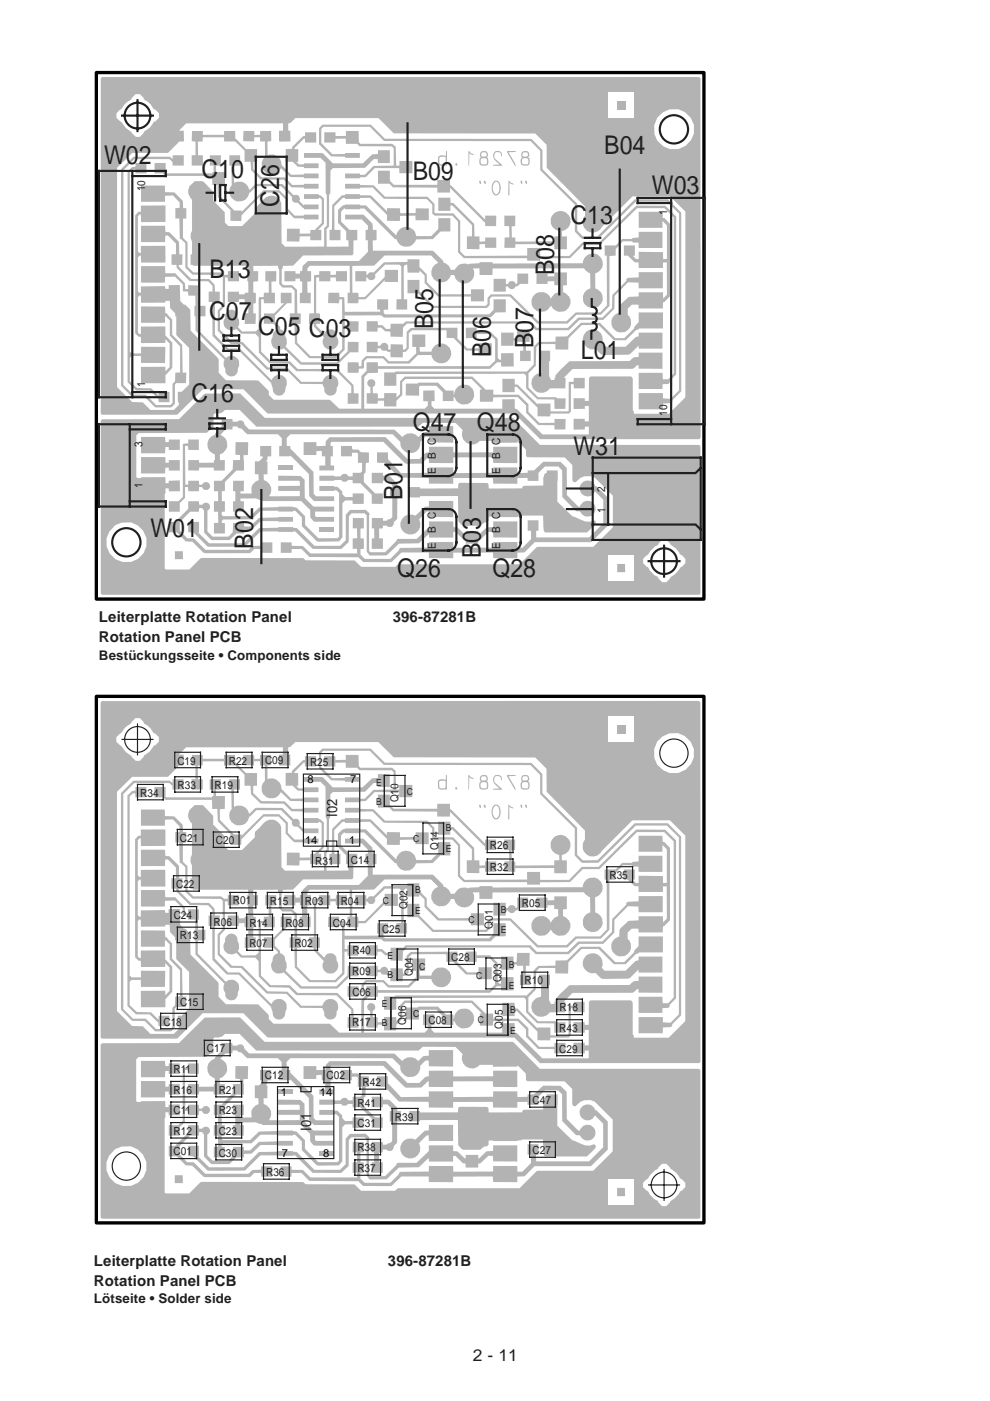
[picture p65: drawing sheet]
<svg xmlns="http://www.w3.org/2000/svg" width="210mm" height="297mm" viewBox="0 0 210 297" stroke-linecap="round" stroke-linejoin="round" font-family="sans-serif">
<defs><g id="words">
<g font-size="5.5" fill="#231f20">
<text x="22.1" y="34.9">W02</text>
<text x="128.1" y="32.7">B04</text>
<text x="42.7" y="37.7">C10</text>
<text x="87.5" y="38.1">B09</text>
<text x="138.2" y="41.1">W03</text>
<text x="59.2" y="43.8" transform="rotate(-90 59.2 43.8)">C26</text>
<text x="121" y="47.5">C13</text>
<text x="44.4" y="58.9">B13</text>
<text x="117.5" y="58.3" transform="rotate(-90 117.5 58.3)">B08</text>
<text x="44.3" y="67.8">C07</text>
<text x="54.8" y="71">C05</text>
<text x="65.5" y="71.5">C03</text>
<text x="91.9" y="69.8" transform="rotate(-90 91.9 69.8)">B05</text>
<text x="104" y="75.7" transform="rotate(-90 104 75.7)">B06</text>
<text x="113.1" y="73.9" transform="rotate(-90 113.1 73.9)">B07</text>
<text x="123.1" y="76.2">L01</text>
<text x="40.6" y="85.3">C16</text>
<text x="87.5" y="91.4">Q47</text>
<text x="101.1" y="91.4">Q48</text>
<text x="121.6" y="96.5">W31</text>
<text x="85.3" y="106" transform="rotate(-90 85.3 106)">B01</text>
<text x="31.9" y="113.9">W01</text>
<text x="53.7" y="116.3" transform="rotate(-90 53.7 116.3)">B02</text>
<text x="102" y="118.3" transform="rotate(-90 102 118.3)">B03</text>
<text x="84.2" y="122.3">Q26</text>
<text x="104.4" y="122.3">Q28</text>
</g>
<text font-size="3.5" fill="#231f20" x="100.3" y="288.5">2 - 11</text>
<g font-size="3.2" fill="#231f20">
<text x="21" y="132">Leiterplatte Rotation Panel</text>
<text x="83.3" y="132">396-87281B</text>
<text x="21" y="136.1">Rotation Panel PCB</text>
<text x="19.9" y="268.4">Leiterplatte Rotation Panel</text>
<text x="82.2" y="268.4">396-87281B</text>
<text x="19.9" y="272.6">Rotation Panel PCB</text>
</g>
<g font-size="3" fill="#231f20">
<text x="71.5" y="173.2" transform="rotate(-90 71.5 173.2)">I02</text>
<text x="66" y="239.7" transform="rotate(-90 66 239.7)">I01</text>
</g>
<g font-size="2.8" fill="#231f20">
<text x="21" y="139.8">Bestückungsseite • Components side</text>
<text x="19.9" y="276.3">Lötseite • Solder side</text>
</g>
<g font-size="2.4" fill="#231f20">
<text x="30.8" y="40.6" transform="rotate(-90 30.8 40.6)">10</text>
<text x="141.5" y="45.6" transform="rotate(-90 141.5 45.6)">1</text>
<text x="30.8" y="82" transform="rotate(-90 30.8 82)">1</text>
<text x="141.5" y="88.2" transform="rotate(-90 141.5 88.2)">10</text>
<text x="30.2" y="94.8" transform="rotate(-90 30.2 94.8)">3</text>
<text x="92.4" y="100.5" transform="rotate(-90 92.4 100.5)">E</text>
<text x="92.4" y="97.2" transform="rotate(-90 92.4 97.2)">B C</text>
<text x="106" y="100.5" transform="rotate(-90 106 100.5)">E</text>
<text x="106" y="97.2" transform="rotate(-90 106 97.2)">B C</text>
<text x="30.2" y="103.4" transform="rotate(-90 30.2 103.4)">1</text>
<text x="128.3" y="104.2" transform="rotate(-90 128.3 104.2)">2</text>
<text x="92.4" y="113" transform="rotate(-90 92.4 113)">B C</text>
<text x="106" y="113" transform="rotate(-90 106 113)">B C</text>
<text x="128.4" y="108.8" transform="rotate(-90 128.4 108.8)">1</text>
<text x="92.4" y="116.3" transform="rotate(-90 92.4 116.3)">E</text>
<text x="106" y="116.3" transform="rotate(-90 106 116.3)">E</text>
<text x="37.6" y="162.1">C19</text>
<text x="37.6" y="167.3">R33</text>
<text x="45.5" y="167.3">R19</text>
<text x="48.5" y="162.1">R22</text>
<text x="56.2" y="162">C09</text>
<text x="65.7" y="162.4">R25</text>
<text x="29.7" y="168.9">R34</text>
<text x="84.5" y="170.1" transform="rotate(-90 84.5 170.1)">Q10</text>
<text x="38.1" y="178.4">C21</text>
<text x="45.8" y="179">C20</text>
<text x="66.8" y="183.4">R31</text>
<text x="74.4" y="183.2">C14</text>
<text x="93" y="180.2" transform="rotate(-90 93 180.2)">Q14</text>
<text x="103.9" y="184.7">R32</text>
<text x="103.9" y="180.1">R26</text>
<text x="37.3" y="188.3">C22</text>
<text x="49.4" y="191.7">R01</text>
<text x="57.2" y="191.8">R15</text>
<text x="64.6" y="191.8">R03</text>
<text x="72.2" y="191.8">R04</text>
<text x="129.2" y="186.3">R35</text>
<text x="36.8" y="194.9">C24</text>
<text x="45.3" y="196.2">R06</text>
<text x="52.9" y="196.4">R14</text>
<text x="60.5" y="196.4">R08</text>
<text x="70.6" y="196.4">C04</text>
<text x="81" y="197.8">C25</text>
<text x="86.4" y="192.8" transform="rotate(-90 86.4 192.8)">Q02</text>
<text x="104.5" y="196.9" transform="rotate(-90 104.5 196.9)">Q01</text>
<text x="110.7" y="192.3">R05</text>
<text x="38.1" y="199.2">R13</text>
<text x="62.4" y="200.8">R02</text>
<text x="74.7" y="202.4">R40</text>
<text x="95.7" y="203.7">C28</text>
<text x="74.7" y="206.7">R09</text>
<text x="87.5" y="206.9" transform="rotate(-90 87.5 206.9)">Q04</text>
<text x="106.3" y="208.3" transform="rotate(-90 106.3 208.3)">Q03</text>
<text x="111.2" y="208.7">R10</text>
<text x="38.2" y="213.3">C15</text>
<text x="74.7" y="211.2">C06</text>
<text x="118.6" y="214.4">R18</text>
<text x="34.6" y="217.4">C18</text>
<text x="74.7" y="217.6">R17</text>
<text x="86.1" y="217.3" transform="rotate(-90 86.1 217.3)">Q06</text>
<text x="90.8" y="217.1">C08</text>
<text x="106.6" y="218.1" transform="rotate(-90 106.6 218.1)">Q05</text>
<text x="118.6" y="218.8">R43</text>
<text x="36.8" y="227.4">R11</text>
<text x="43.9" y="223">C17</text>
<text x="118.6" y="223.2">C29</text>
<text x="36.8" y="231.9">R16</text>
<text x="46.4" y="231.9">R21</text>
<text x="56.1" y="228.7">C12</text>
<text x="69.2" y="228.8">C02</text>
<text x="76.9" y="230.2">R42</text>
<text x="36.8" y="236.2">C11</text>
<text x="46.4" y="236.2">R23</text>
<text x="75.8" y="239">C31</text>
<text x="75.8" y="234.7">R41</text>
<text x="83.7" y="237.6">R39</text>
<text x="112.9" y="234.1">C47</text>
<text x="36.8" y="245">C01</text>
<text x="36.8" y="240.6">R12</text>
<text x="46.4" y="245.2">C30</text>
<text x="46.4" y="240.6">C23</text>
<text x="75.8" y="244.1">R38</text>
<text x="112.9" y="244.7">C27</text>
<text x="56.4" y="249.3">R36</text>
<text x="75.8" y="248.4">R37</text>
</g>
<g font-size="2.4">
<text x="65.2" y="166.1">8</text>
<text x="74.2" y="166.1">7</text>
<text x="64.7" y="179">14</text>
<text x="74.1" y="179">1</text>
<text x="59.5" y="232.3">1</text>
<text x="67.8" y="232.4">14</text>
<text x="59.8" y="245.2">7</text>
<text x="68.5" y="245.3">8</text>
</g>
<text font-size="2.3" fill="#231f20" x="52.9" y="200.7">R07</text>
<g font-size="2" fill="#231f20">
<text x="79.8" y="166.6">E</text>
<text x="79.8" y="170.7">B</text>
<text x="86.3" y="168.5">C</text>
<text x="87.6" y="178.6">C</text>
<text x="94.5" y="176.3">B</text>
<text x="94.5" y="180.6">E</text>
<text x="81.2" y="191.6">C</text>
<text x="88" y="189.4">B</text>
<text x="88" y="193.8">E</text>
<text x="99.4" y="195.6">C</text>
<text x="106.2" y="193.5">B</text>
<text x="106.2" y="197.9">E</text>
<text x="82.2" y="203.3">E</text>
<text x="82.2" y="207.3">B</text>
<text x="88.9" y="205.6">C</text>
<text x="101" y="207.5">C</text>
<text x="107.9" y="205.3">B</text>
<text x="107.9" y="209.7">E</text>
<text x="80.9" y="213.5">E</text>
<text x="87.6" y="215.7">C</text>
<text x="108.2" y="214.8">B</text>
<text x="80.9" y="217.6">B</text>
<text x="101.3" y="217">C</text>
<text x="108.2" y="219.2">E</text>
</g>
</g></defs>
<path d="M21.6 16.3l126.6 .1 .3 .2v76.2l-.2 .3h-33.8l-5.4-5.4h-52.2l-.2-.1-5.1-5.1h-8.6l-5.4 5.4h-16l-.2-.2v-71z" fill="#b3b3b3"/>
<g fill="#fff">
<path d="M129 19.6h5.4v5.4h-5.4z"/>
<path d="M26.5 22l1.4-1 .8-1h1l.7 .7 .1 .4 .9 .5 .6 .6 .6 .9 .3 .1 .8 .8v.9l-.8 .9-.4 .2-.8 1.1-1.2 .8-.1 .3-.7 .8h-.9l-.9-1-1.2-.8-1-1.4-1-.8v-1l1-.8z"/>
</g>
<path d="M130.8 21.4h1.8v1.8h-1.8z" fill="#b3b3b3"/>
<g fill="#fff">
<path d="M24.8 35.6l3.3-3.2 7.6-.1 2.2-2.3h1.1v-2.3h-1.1l1.6-1.5h20.5v1.5l-.8 .1v2.2h2.4v-2.3h-.5v-1.5l.5-.1 1-1.1h17.6l3.3 3.3h30l2.4 2.4v4.9l8.1 8.2v2a2.15 2.15 0 0 0 .5 3.2 2.15 2.15 0 0 0 3.1-.9l6.5-6.5h8l3.2 3.3v39.3l-3.5 3.5h-7.4v-.4l-.2-.3v-6.7l-.4-.5h-8.5l-.4 .4-.1 4.8h-.8v-.6l-2.4 .1 .1 2.2h2.3v-.6h.8v3.2h-.8v-.5h-2.3l-.1 2.2 2.4 .1v-.6h.8v1.6h-9.8l-5.5-5.4-.3-.1-.1-2-2.6 .1v1.9h-14.4l-.6-.6v-.9l.7-.1-.1-2.2h-2.4v2.2l1 .1v.9l-.6 .6h-12.9v-6.7l.8-.8 2.1-.1v-.8h23.8l1.5-1.4h.8l.1 .9h2.6v-2.8h-2.7v1.4h-.3l-.4-.4v-4.1l-1.6-1.5h-2.8l-.1-.9-2.2 .1v2.2h2.3v-.9h2.7l1.2 1.2v4.5l-1.2 1.1h-23.7v-.8h-2.4v1.8l-1.1 1.1v6.9h-4.7l-2-1.8h-11.9l-1-1-.1-1-2.1-2.1-6.9-.1-1.5-1.6-.1-3-5.9-5.9-.1-4.4-1-1.1h-.3l-.8-.8-.1-3.4-2.3 .1v.8l-.7-.1-.1-.5h-5.1v1.4h-.4l-.3-.4v-7.1l.4-.4h.3v1.5l5.2-.1v-3.5h-5.2v1.6h-.3l-.4-.4v-7.5l.4-.3h.3v1.6h5.2l-.1-3.5h-5.1v1.3h-.6l-.6 .7v25.1l.6 .7h.6v1.3h5.2v-.8l.9 .9v5l-.9 .9v-.9h-5.2v3.5l5.2-.1v-1.7l1.4-1.5v-5.4l-1.4-1.5-.1-1.9h-5.1v1.6h-.4l-.3-.3v-7.5l.3-.3h.4v1.5h5.2v-.4h.9l.1 1.5 1 1.1v.6l.3 .1 .1 4.1 2.6 2.6v7.7l-1.5 1.5-.9 .1v2.2h.2v.6l-1 1h-5l-1.6-1.6-2.3-.1-3.2-3.1z"/>
<circle cx="142.9" cy="27.4" r="4.3"/>
</g>
<g fill="#b3b3b3">
<path d="M68.4 26.4h10.2l3 3 31.1 .1 2.3 2.3v4.1l7.4 7.3v5.7l1.2 1.2h3.1l7.9-7.9h7l2.8 2.9v37.9l-1.8 1.9v.3l-.3 .3-1.7 .1-.1 1.2h-5.1v-3.5h5.2v1.2l1.6 .1 1.8-1.8v-37.5l-2.6-2.5h-6.6l-7.9 7.8-3.4 .1-1.6-1.6v-5.7l-7.4-7.3v-4.1l-2-2.1h-31.1l-3-3h-9.8l-.5 .5v2.9l2.4 2.4h2.7v-.2h3.1v1h-3.1l-.1-.3h-2.9l-2.6-2.6v-3.4z"/>
<path d="M68.8 28h2.3v.8h2.2v-1h2.7l.1 2.3 .3 .4h6.8l.7 .6 .1 4h.7v-1h2.7v2.6h-2.7l-.1-1.1h-5.1l-1.9 1.9-1.3 .1v.2h-3.1v-1h3.1v.3h1l1.9-1.9 4.3-.1v-3.7l-.4-.4h-6.9l-.5-.5h-2.4v-1.1h-2.2v.8h-2.3z"/>
<path d="M51.6 27.8h2.3v.8h1.3v-.8h2.3v2.1l-.8 .1v2.9a2.08 2.08 0 0 1 3 2.1l2.1 2.1 2.6-.1v-.2h3.1v1h-3.1v-.2l-2.8-.1-2-1.9a2.14 2.14 0 0 1-3.3 1 2.14 2.14 0 0 1-.1-3.4v-3.2h-1l-.1-.9h-1.2v.9l-2.3-.1z"/>
<path d="M40.7 27.8h2.3v.8h4.5v-.8h2.4v1.5l2.3 2.3h2.3v2.7h-.8v1.6l1.8 1.7h4.9l1.6 1.6h2.4v-.2h3.1v1h-3.1v-.2l-2.6-.1-1.6-1.6h-4.9l-2.1-2-.1-1.8h-1.2v-2.4l-2-1.9h-2.4v-.9h-4.5v.9h-1v2.9h1v2.2h-2.4v-2.2h.9v-2.9l-.9-.1z"/>
<path d="M60.6 31.6l1.3-.1 .1-.4 2.3-2.2 .4-.1v-.8h2.3v2.2h-2.3v-.8h-.3l-2 2.1 .8 .1v2.7h-.4l.6 .6 1-.1v-.2h3.1v1h-3.1v-.2l-1.3-.1-1-1h-1.5z"/>
<path d="M40.2 39.4l1.1-1h1.7l.3 .3 1.9 2v1.8l2.4 2.5 .1 2.2 .8 .7h2.8l2.7-2.7 .1-1.1 1-.9a2.73 2.73 0 0 1 3.5-1.5l.8 .7 .2 .7 .1 8.4 .7 .8h8.3v-3.9l.6-.6v-6.5l-.2-.3-.1-6.5-1.1-1h-3.5v-1h4.1l2.1 2.1h6.3l2-1.9h1.2v-.9h2.6v2.8h-2.6v-.9h-.8l-1.9 1.9h-6.8l-.5 .6-.1 4.8-.2 .3v6.7l-.6 .6 .1 3.7h4.6v-1.4h-.5v-1.9l-1.7-1.7v-2.8l1-.9 .5-.2h3.1v.1l1.3 .1 6.4 6.3a2.15 2.15 0 0 1 2.2-1.8 2.15 2.15 0 0 1 2.1 2h3.1l1.5-1.6v-2.2h2.6v2.8h-2.1l-1.6 1.6-3.6 .1a2.14 2.14 0 0 1-2.1 1.6 2.14 2.14 0 0 1-2-1.6l-.4-.1-6.5-6.5h-.9v.2h-3.1l-.1-.2h-.1l-.7 .6v2.2l1.8 1.7h1.7v2.2l-.8 .1-.1 2.9-.2 .2-10.4 .1-2.1 2.1-2.2 .1v.4l-.3 .3v3l.4 .4h1.9l1 .9v5h.8l-.1 2.3h-.7v3.9l2.8 2.9h5.2l1.6-1.5-.1-10.5h-.5l-.1 .8h-2.3v-2.2h2.3l.1 .9h1l.1 3.1h7.5v-.5h-.6v-2.1h2.3v2.1l-1 .1v.6l.4 .4h22l.9-1v-2.2h2.6v2.7h-2.1l-1 1.1h-22.7l-.6-.4h-7.7v2h.6v-.8h2.3v2.2h-2.3v-.9l-.6 .1v4.7l-1.9 1.8-5.6-.1-3.1-3.1-.1-4.1-1-.1 .1-2.2h1v-4.8l-.7-.6h-1.9l-.7-.8v-3l-.3-.8h-5.2v1.1h1.1l-.1 2.2h-1v2.3l.5 .1v2.2l-.5 .1v2l.5 .1v2.2h-2.3v-2.3h.8l-.1-2.1h-.7v-.9l-1.3 .1v.5h-2.3v-2.2h2.3l.1 .6h1.2v-.3l.8-.1-.1-2.3h-.2v-2.2l.3-.1-.1-1h-11.5l-.3-.3h-.4v-2.2h.3v-2.7l-.3-.7v-1l.3-.6v-6.6a2.21 2.21 0 0 1-.5-2.9z"/>
<path d="M110.7 32.2l.3-.2 .9 .1a.84 .84 0 0 1 .1 1.3 1.09 1.09 0 0 1 .2 1.5l-1.2 .2-.5-.2-.1-1 .3-.5-.2-.3v-.4z"/>
<path d="M107.5 32h1.8l.1 .2-1.6 .1 1.4 2.4 .1 .4h-.1l-1.7-2.8z"/>
<path d="M105.1 32h.8l.4 .4 .1 .7h-.1l-.1-.5-.3-.3-.7-.1a.99 .99 0 0 0-.2 1.5l1.5 1.4h-2l.1-.2h1.3a2.12 2.12 0 0 1-1.3-2.4z"/>
<path d="M102 32.2l.2-.2 1 .1a.84 .84 0 0 1 0 1.3 1.18 1.18 0 0 1 .2 1.5l-1.1 .2-.5-.2-.2-1 .4-.5-.2-.3v-.4z"/>
<path d="M99.3 32l1.1 .7v.2l-.9-.4v2.6h-.2z"/>
<path d="M93 33.1l.4-.1h1.1v-.9h.3l-.1 3h-1.2l-.5-.2-.1-1.4z"/>
</g>
<g fill="#fff">
<path d="M110.9 32.4l.7-.1 .3 .1v.7l-.8 .1-.3-.2z"/>
<path d="M102.2 32.4l.6-.1 .3 .1 .1 .7-.9 .1-.3-.2z"/>
</g>
<g fill="#b3b3b3">
<path d="M48.6 32.9h2.3v2.2h-1.3v3.7a2.14 2.14 0 0 1 3.3 1.5l1.3-1.3h5.7l2.4 2.4a.87 .87 0 0 1 1.1 .1 .87 .87 0 0 1 .1 1.1l.9 1v-.2h3.1v1h-3.1v-.3l-1.3-1.1h-.7l-.4-.3-.1-.6 .1-.3-2.4-2.3h-5.2l-1.5 1.3a2.15 2.15 0 0 1-3 1.7 2.15 2.15 0 0 1-.7-3.4l-.1-4h-.5z"/>
<path d="M32.8 34.6h2.3v2.1l.2 .1h9.7v-.3h.3v-1.4h-.8v-2.2h2.3v2.2h-1v1.4h1.9v2.7l-1.1 .1v2.2l3.1 3.1h1.5l.1 .3 4.6-4.6h3.3l1.8 1.8v2.2l1.5 1.4h1.9v-.2h3.1v1h-3.1v-.2h-2l-1.8-1.9v-2.1l-1.5-1.5h-3.1l-4.8 4.8v1.3l-2.3-.1v-2.2l-2.7-2.8-.1-2.6h-1.1v-1.9h-9.9l-.5-.5h-1.8z"/>
<path d="M25.8 35.7l2.5-2.5h7.7l.6 .5v-.8h2.4v2.2h-2.4v-.8l-.7-.6h-7.4l-2.3 2.4v45.5l2 2.1h2.7l2.2 2.2h3l.5-.5v-4l.5-.6 .1-1.8h1v-5.5l-2.2-2.3v-3.3l-.8-.8h-.2v1.3h-5.1v-3.4h5.1l.1 1.4 .4 .2 1 1.1v3.3l2.1 2.1 .1 5.9h.8l-.1 2.2h-2l-.3 .4v4l-.8 .8h-3.4l-2.2-2.2h-2.7l-2.3-2.4z"/>
</g>
<g fill="#fff">
<path d="M93.3 33.3h1.2v1l-.2 .5-.8 .1-.3-.2-.1-1.2z"/>
<path d="M110.7 33.7l.9-.2 .4 .2v1l-1 .2-.3-.2z"/>
<path d="M102 33.7l.8-.2 .4 .2v1l-.9 .2-.3-.2z"/>
</g>
<g fill="#b3b3b3">
<path d="M96.7 34.5l.3 .4-.2 .2-.3-.2z"/>
<path d="M28.7 34.6h2.4v2.2h-2.4v-.9h-.5l-.7 .7v37.9l.4 .4h2v-1.4l5.2 .1-.1 3.4h-5.1v-1.5h-2l-.4 .4v4.9l1.5 1.5h3.1l1.5 1.6v-.8h2.3v2.2h-2.3v-.9l-1.8-1.6h-3l-1.8-1.8v-44.6l1-1 .7-.1z"/>
<path d="M80.1 36.2h2.6v2.1l.8 .9h9.2v-1.1h2.7v1.1l7.4 7.3 .1-.8h2.3v2.2h-2.3l-.1-.8-7.3-7.2-.1 .9h-2.7v-1l-9.4-.1-.7-.8h-2.5z"/>
<path d="M111.5 38.3l.3 .2-.1 .5-.4-.3z"/>
<path d="M110.5 38.3h.1l.2 .3-.1 .4-.2-.1-.2-.4z"/>
<path d="M107.8 38.3l1.1 .7-.1 .1-.8-.3v2.6h-.1h-.2z"/>
<path d="M104.9 38.3h.6a2.09 2.09 0 0 1 0 3.1h-.6a2.12 2.12 0 0 1 0-3.1z"/>
<path d="M102.7 38.3l.3 .2v.5l-.4-.3z"/>
<path d="M101.7 38.3h.2l.1 .3v.4l-.3-.1z"/>
</g>
<path d="M105 38.5h.4a1.86 1.86 0 0 1 0 2.7h-.4a1.8 1.8 0 0 1 0-2.7z" fill="#fff"/>
<g fill="#b3b3b3">
<path d="M73.2 39h3.1v.2l2.9 .1 2.5 2.4h8.9l1.5 1.5v1.9l.2 .1h3.8l1.5 1.6v6.5l1 1 13.2-.1v-1.6h2.7v1.7h6.2l2.7-2.8h3.5l8-7.9h6.2l2.3 2.3v33.5l-1.4 1.4v.3l-.3 .3-1.2 .1v1h-5.1v-3.5h5.1v1.4h1.1l1.3-1.2v-33.1l-2.1-2h-5.7l-8 7.9h-3.5l-2.7 2.7-6.4 .1v.5h-2.7l-.1-.6h-13.3l-1.3-1.2v-6.5l-1.2-1.3h-3.7l-.5-.4v-1.9l-1.2-1.2-9.1-.1-2.4-2.3h-2.7v.2h-3.1z"/>
<path d="M29.9 39.4h5.1v1.3l2 .1 1.8 1.8v1.5h.7v2.2l-.7 .1v4l1 1v5.2l1.2 1.2h5.9l.7 .5 .7-.1v-.7h2.4v2.2h-2.4v-.9h-.6v6.1l-1.1 1.1v3.9l2.6 2.6h2.2l5.4 5.4 4.1 .1 3 3h4.5a1.7 1.7 0 0 1 2.3-1.4 1.7 1.7 0 0 1 .7 2.6 1.35 1.35 0 0 1-1.3 1.7 1.35 1.35 0 0 1-1.3-1.7l-.4-.8h-4.7l-3-3h-4.2l-5.4-5.5h-2.2l-2.7-2.8v-4.3l1-1.1v-6l-.4-.4-6-.1-1.5-1.4v-5.2l-1.2-1.1-.1-4.2h-.8v-2.2h.9v-1.2l-1.4-1.5-1.7 .1v1.3h-5.1z"/>
<path d="M70.4 43.5l2.1-2.1h.7v-.2h3.1v.2h2.1l.3 .1 3.3 3.3 .1-.7 2.7 .1 .1 1h3.2v-1h2.8v2.5h-2.8v-1l-3.3 .1v1.1l-2.7-.1v-1.2l-3.7-3.7-2.1 .1v.2h-3.1l-.1-.3h-.4l-1.8 1.8v5h1.3v2.2h-2.3v-2.2h.5z"/>
<path d="M64.4 41.2h3.1l.1 .2h.3l.8 .7v5.4l-1.2 1.2h.6v2.2h-2.3v-.8h-2.3v1.1h-2.7v-2.7h2.7l.1 1.1 2.2-.1v-.8h1l1.4-1.4v-5l-.4-.4-.3 .1v.2h-3.1z"/>
<path d="M92.9 41.9h2.6v1.1l.6 .1 4.4 4.4 .1 2.6h1l.1 1.1h1.2v-.8h2.3v2.1h-2.3l-.1-.8-1.2 .1v1.1l-2.6-.1v-2.7h1.1v-2.4l-4.2-4.1h-.4v1.1h-2.6z"/>
<path d="M106.9 45.7h2.4l-.1 2.2-.7 .1v2.4h.8v.8h8.2v-1.1h1.1v-1.2a2.13 2.13 0 0 1-1.6-3 2.13 2.13 0 0 1 3.4-.6 2.13 2.13 0 0 1-.5 3.4l-.8 .3 .1 1.1h1v2.8h-2.7v-1.2l-8.2 .1v.7h-2.4l.1-2.1 1-.1-.1-2.4h-1z"/>
<path d="M135.4 44.9h5.1v1.3l.5 .1 1.1 1.2v15.3l-1.5 1.4-.1 1.2h-5.1v-.8h-1.4l-.9 .8v1.3a2.14 2.14 0 0 1 0 3.4 2.14 2.14 0 0 1-3.3-.8 2.14 2.14 0 0 1 1.5-3l.1-1.5 .3-.4 1.6-1.5 2.1-.1v-.8h5.2v1.3l.8-.8v-6.9l-.8 .1v1.1h-5.2v-1.2h-.8l-1.5-1.4h-.8v-2.2h2.3v2.2l-.4 .1 .7 .6h.5v-1.5l5.2 .1v1.4h.8v-7.1l-.9-.9v1.4h-5.1z"/>
<path d="M60.3 57.5h2.3l.1 .5h.9v-.5l.5-.1v-.9l1.2-1.2h10.8l1.9-1.9v-2.5h-.5v-2.2h.5v-.8l-1.3-1.4h-3.5v-1h3.8l2 1.9 .1 1.3h.7v2.2l-.8 .1 .1 2.2h12.6l.2 .1 2 2 .2 .4 .4 .1 .7 .6 .4 .8h.8a2.11 2.11 0 0 1 3-1.1l.2-.2 2.1-.1v-.2h2.7l.1 .3 19.1-.1a2.14 2.14 0 0 1 2-2.1 2.14 2.14 0 0 1 2.2 1.9 2.14 2.14 0 0 1-1.6 2.4v3.2a2.14 2.14 0 0 1 1.2 3.3 2.14 2.14 0 0 1-3.6-.1 2.14 2.14 0 0 1 1.4-3.3l-.1-3.2-.9-.5-.4-.5h-19.4v1.4h-2.7l-.1-1.4h-1.3a2.14 2.14 0 0 1-1.2 3.1 2.14 2.14 0 0 1-2.8-1.7h-.7a2.14 2.14 0 0 1-3.5 1 2.14 2.14 0 0 1 .8-3.6l-1.5-1.5h-9.8l-2.3 2.1-4.6 .1v5.7h1.3v.9h1.3l4.3-4.3v-1.5h2.8v2.6h-2.8v-.4l-4.1 4.1h-1.5v.8h-2.3v-2.2l.5-.1-.1-5.6h-8.4l-.5 .5v.6h.8v2.2h-.8v2.4h.7v2.2h-2.3v-2.2l.5-.1v-2.3l-.5-.1v-.6l-1 .1v.6h-2.3z"/>
<path d="M29.9 47.9h5.1l.1 1.3 .9 .1 2 2v2.6h.7l-.1 2.2-.7 .1v.4l2.6 2.5 4 .1 1 1.2 .1 1.4h1v2.2l-1 .1v6.9l2.8 2.9h2.4l6.7 6.7a1.71 1.71 0 0 1 2.4-.9 1.71 1.71 0 0 1 .6 2.5 1.4 1.4 0 0 1-1.3 1.7 1.4 1.4 0 0 1-1.4-1.7l-.3-1-6.9-6.8-2.5-.1-3-3.1-.1-7.2h-.8v-2.2h.9v-1.2l-1-.9-3.9-.1-2.7-2.8-.1-.7h-1v-2.2h.9v-2.3l-1.7-1.7-.5 .1-.1 1.3h-5.1z"/>
<path d="M86.4 59.3h2.5v2.5l3.1 3h11l.4-.3v-1.3l.7-.8h4.2l5.8 5.7h6l2-1.9h5.1l1.5-1.4-.1-10.6h-.4v-2.2h2.4l1.3-1.3h2l.4-.3h1.1v-1.3h5.1v3.5h-5.1v-1.2h-1.1l-.4-.2h-1.8l-1.6 1.7v1.3l-1.3 .1v10.6l-1.8 1.8h-5.1l-2 1.9h-6.4l-5.8-5.7h-3.8l-.5 .5v1.3l-.6 .6h-11.4l-3.2-3.1h-2.2z"/>
<path d="M75.3 57.5h2.3l.1 .8h.1l.4-.5 .5-.1 .5 .1 2.2-2.2 5-.1v-.5h2.5v1.6l1.6 1.6v1.6l2.6 2.6h6.8v-1.1h2.7v2.6h-2.7l-.1-1-7-.1-2.8-2.8v-1.6l-1-1-.1 .4h-2.5l-.2-1.7h-.3l-.3 .4v7h.7v2.1h-2.3l.1-2.1 1-.1v-6.9l-.4-.4h-3l-2.2 2.2a.81 .81 0 0 1-.5 1.1 1.31 1.31 0 0 1-1.3-.6l-.1 .9h-2.3z"/>
<path d="M29.9 56.4h5.1l.1 1.5h2l.3 .2 1.8 1.9 .1 1.3h.6v-.8h2.3v2.1l-.2 .1v2.1h1.6v2.3h-1.6v2.8l5.9 6a1.7 1.7 0 0 1 2.3-.1 1.7 1.7 0 0 1 .2 2.3 1.36 1.36 0 0 1-1.2 1.7 1.36 1.36 0 0 1-1.4-1.6 1.6 1.6 0 0 1-.2-1.9l-6.1-6.2v-3l-.3-.1v-2.1l.3-.1-.1-2.1h-1.5l-.1-.9-1-.1v-1.4l-1.7-1.7-2.1 .1v1.2h-5.1z"/>
<path d="M66.7 58.3l1-.1v-.7h2.3l.1 .8 1.1-.1v-.7h2.4v2.2h-2.4v-.9h-1.2v.9h-2.3l-.1-.9h-.6v7.6l.8 .1v2.1l-.8 .1v.3l1.8 1.8a1.35 1.35 0 0 1 1.6-1 1.35 1.35 0 0 1 1 1.6 1.7 1.7 0 0 1-.1 2.3 1.7 1.7 0 0 1-2.3 .1 1.7 1.7 0 0 1-.3-2.3l-2.1-2.2-.1-.6h-1l.1-2.3h1z"/>
<path d="M56.3 57.5h2.3v2.2h-1.1l.1 2.4h.7v2.2h-2.3l-.1-.8h-.5v11l2 2.1h4.1l1.6 1.6h8.5l3.4 3.4v1.8h1v2.2h-2.3v-2.2l.8-.1v-1.5l-3.1-3.1h-8.6l-1.5-1.6-4.2-.1-2.2-2.2v-3.3l-.8-.7h-2.9l-1.1-1.1a1.68 1.68 0 0 1-2.3-.2 1.68 1.68 0 0 1 0-2.2l.1-.9 .5-.6a1.36 1.36 0 0 1 1.5 .1 1.36 1.36 0 0 1 .5 1.4l.3 .5v1l-.3 .5 1 1h2.8l.7-.6v-6.5l.1-.2h.9l.1-.9 1-.1v-2.3h-.7z"/>
<path d="M77.7 68.1h2.4v.8h.9l.9 .8h.9v-1.1l2.7 .1 .5-.6h26.5l1.3 1.4h6.6l2.2-2.2h5.1l2.1-2v-2.8l3-3v-.3l.3-.3 2.3-.1v-1.1h5.1v3.4h-5.1v-1.2h-2.2l-2.9 2.8v2.8l-2.4 2.3h-5l-2.3 2.2h-7l-1.4-1.4h-25.9l-.8 .8-.1 2h-2.6v-1.1h-1.1l-.9-.9-.7 .1-.1 .8h-2.3z"/>
<path d="M113.8 58h2.3v.6h1.4v-.8h2.7v2.7h-.8v1.4a2.17 2.17 0 0 1 1 3.6 2.17 2.17 0 0 1-3.6-.7 2.13 2.13 0 0 1-3.3 .9 2.13 2.13 0 0 1 0-3.4 2.13 2.13 0 0 1 3.3 1.1l.8-1.2 .8-.3-.1-1.4h-.8v-.9l-1.4 .1v.5h-2.4z"/>
<path d="M104.6 59.1h2.6l.1 1.1h.4l.2-.4 .4-.2h.5l.7 .6 .2-.2v-2h2.3v2.2h-1.7l-.6 .5-.4 .1-.4 .4a1.36 1.36 0 0 1-1.4-.5l-.3 .1v1h-2.6z"/>
<path d="M59.5 62.1h2.3v2.2h-1l-2.5 2.6v1.3l1.1 1.1v.5a1.36 1.36 0 0 1 1.1 1.6l.3 .5v1l-.3 .6 3.4 3.3h7.5l2.3-2.3v-2h2.3v2.2h-1.8l-2.6 2.6h-7.9l-3.5-3.4a1.75 1.75 0 0 1-2.3-.3 1.75 1.75 0 0 1-.1-2.3 1.41 1.41 0 0 1 1.1-1.5v-.3l-.9-.8-2.1-.1 .1-2.2h2.1l2.1-2-.7-.1z"/>
<path d="M81.5 79h2.1l.3-.2h27.8l1.5-1.5v-3.8l.9-1 3.7-.1v-1l2.4-.1 3-2.9h4l3.3 3.3h1.9l2.1-2.1v-.3l.9-1v-2.1h5.2v3.4h-5.1l-.2 .3-.4 .1-2.2 2.1h-2.5l-3.3-3.2h-3.5l-2.9 2.8v2.4h-2.7l-.1-1.2h-3.3l-.7 .8-.1 3.9-1.5 1.5v3.1l2 2h3.8l.2 .3h1.8v2.2h-2.3l-.1-2h-3.6l-2.4-2.4v-2.7l-.4-.4-27.1 .1v2.5h-2.5z"/>
<path d="M77.7 72.5h2.4v.8h.5a1 1 0 0 1 1.3-.6l.3 .4 .2 .4-.1 .4 .2 .2h.3v-1.1h2.6l.1 1.1h.3l.4-.4v-3.3l.9-.9h9.9l-.1 2.2 2.2 2.2h2.4v-1.1h2.8v2.5h-2.8l-.1-.9-2.6-.1-2.6-2.6h-1.5v-1.5l-.2-.2h-7.2l-.6 .7v3.2l-.6 .7-.7 .1v1.1l-2.6-.1v-1.1h-.6l-.3-.3-.7 .1-.6-.6-.5 .1-.1 .8h-2.3z"/>
<path d="M106.3 70.5h2.6v1.2h.7l.1-2h2.6v2.8h-.8v1.9h1v2.1h-2.2v-2.1h.6v-1.9h-1.2l-.1-.3h-.7v1.1h-2.6z"/>
<path d="M124.3 70.3a2.16 2.16 0 0 1 2.7 0 2.16 2.16 0 0 1 .6 2.6l.6 .6h4.5l2.1-2 .6-.2v-.8h5.1v3.4h-5.1v-.6l-2.1 1.9-5.4 .1-.5-.2-1.1-1.1a2.14 2.14 0 0 1-2.5-1.1 2.14 2.14 0 0 1 .5-2.6z"/>
<path d="M73.7 76.8h2.3l.1 .9 .5-.1 .1-1.2 .9-.9h3.8l1.1 1.1h4l1.8-1.7-.1-1.3h-.8v-2.7h2.8v2.7h-1.2v1h2.4a2.14 2.14 0 0 1 3.3-1.5 2.14 2.14 0 0 1 0 3.6 2.14 2.14 0 0 1-3.3-1.4h-2.8l-1.8 1.8h-4.5l-1.1-1.1h-3.4l-.6 .6v1.3l-.2 .2-.9 .1-.1 .8h-2.3z"/>
<path d="M114.3 74.4h2.3v2.1l-.2 .1v3.2l.4 .8h.8l.2-1 2.9-3 12.8-.1 .9-.8h1v-.9h5.1v3.4h-5.1v-.8h-.3l-.9 .8h-12.8l-1.8 1.8 .3 .1v2.2h-3.3a2.16 2.16 0 0 1-3.7-.1 2.16 2.16 0 0 1 1.8-3.2v-2.5h-.4z"/>
<path d="M78.1 80.6l.3-.2h.6l.6 .6v.5l-.6 .6 .1 1.3h1v1.1l1.4-.1v-1.1h2.5l.1 1 .7-.7v-2.7l1-1.1h14.4l2.8 2.8h1.6v1.1h5.4l2.1 2v1.6l2.3 2.4 3.2-.1v-.8h2.3v2.3h-2.3l-.1-1h-3.4l-2.6-2.6v-1.5l-1.7-1.8h-5.2l-.1 1h-2.7v-2.6h.4l-2.2-2.2h-14l-.7 .6v2.8l-1.3 1.2v1.2h-2.5l-.1-1.2h-1.3l-.1 .6h-2.3v-2.2l.9-.1-.1-1.2-.6-.5-.1-.5z"/>
<path d="M106.5 80.3h2.6l.1 1.2h.5l4.2 4.2 .1-.1h2.7v1.6h3.7l.2-.1v-6l1-.1 .1-.9h2.3v2.2h-2.3l-.1-.9-.6 .1v5.8l-.4 .4h-3.9l-.1 .6h-2.6v-1.9l-4.5-4.4h-.4v1.1h-2.6z"/>
<path d="M86.1 81.3h2.4l.3-.2h4.1l1.6 1.7h1.7v.9a2.16 2.16 0 0 1 3.1-2 2.16 2.16 0 0 1 .4 3.7 2.17 2.17 0 0 1-3.4-1.2h-.1v.8h-2.3v-1.9l-1.4-1.3h-3.4l-.2 .2v1.9h-2.9z"/>
<path d="M21.6 88.9h16.4l5.4-5.5h7.4l5.3 5.2h52.5l.3 .1 5.6 5.6h33.6l.4 .4v31.2l-.2 .2h-126.7l-.2-.3v-36.6z"/>
</g>
<path d="M28.9 92.3l.5-.5h14.4l.8-.7h.7v-3.2l.3-.2h.8l.7-.2 .6-.6h3.1l3.5 3.6h34.5l.9-.9 6.9 .1 1.5 1.6a2.15 2.15 0 0 0 .9 2.7 2.15 2.15 0 0 0 2.8-.5h2.7l.1 .4h5.1v-.4l1.8 1.8v1.4l.3 .2 7.9 .1 1.6 1.6v3.2l.3 .4 .4 .1a3.2 3.2 0 0 1 4.1-1l3.8 3.8-.1 6.8-4 4-12 .1-3.6 3.6h-25.8l-.6 .6h-7.2l-1.4-1.4h-10.4l-.5-.5h-21.4l-.4 .1-2.4 2.3h-4.9l-.3-.2v-15.7l.2-.2v-1.1h.7v.7h2.4l-.1-2.3h-2.3v.5h-.7v-1.2h-5.2v.2h-.8l-.2-.2z" fill="#fff"/>
<g fill="#b3b3b3">
<path d="M47 88.8h2.3v.6h1l.6-.3 .5 .1 .3 .3 .1 .5 1 1.1h30.8l1.7 1.6a2.09 2.09 0 0 1 3.4 0l1.1-1.1 1.1-.1v-1.1h5.2v3.5l-5.2-.1v-1.2h-.7l-1.1 1.1a2.14 2.14 0 0 1-2.1 2.4 2.14 2.14 0 0 1-2.1-2.4l-1.7-1.6h-21.6l-.8 .8v1.7h.8v.5l4.9 4.9v4.7l.5 .5h3.8v1h-4.2l-1-1-.1-4.7-3.9-3.9v.1h-2.4v-2.1l.5-.1v-1.6l-.8-.8h-6.4l-1.3-1.3h-.6l-.4-.4h-.9v.7h-1.4l-1.2 1.1a2.13 2.13 0 0 1 1.5 2.1 2.13 2.13 0 0 1-1.6 2v1.3h1.1l-.1 2.2h-2.2l-.1-.7h-3.1v.7l-2.3-.1v-2.1h2.3v.5h3.2v-.5l.2-.1v-1.2a2.15 2.15 0 0 1-1.7-2 2.15 2.15 0 0 1 1.7-2.1v-.3l1.4-1.4z"/>
<path d="M29.9 92.6h5.1l.1 1.1h.7v-.5h2.3v2.2h-2.3v-.6h-.7l-.1 1.3h-5.1z"/>
<path d="M64.4 93.7h2.7v.9l1.9-.1 .1-1 .8-.8h11.7l4.8 4.6h2.5l1.3-1.3 .7-.1v-1.2h5.2v1.2h8.5v-1.2h5.1v3.5h-5.1l-.1-1.3-8.4 .1v1.2h-5.2v-1.3h-.2l-1.3 1.4h-3.1l-.4-.1-4.6-4.5h-11l-.2 .3v.6h.5v2.1h-.5v2h.7v1h-3.1v-1h1.3v-2h-.7l-.1-1.1-1.1 .1v.8h-2.7z"/>
<path d="M38.8 94.1l1.1-.1v-.8h2.3v2.2h-2.3l-.1-.9-.6 .1 .1 8.2 .6-.1v-.8h2.3v.9h.6l.5-.5 .5-.1a.87 .87 0 0 1 .7 .8 .87 .87 0 0 1-.6 .9h-.5l-.3-.2-.3-.5h-.6v1h-2.3l-.1-1-.6 .1v2.3l-1.1 1.1v1.8h-2.3v-2.2h2l1-.9z"/>
<path d="M49.9 93.7h2.7v2.8h-1l.1 3.3h-1.6l-2.4 2.4v1.9l-.7 .1v2.1h.7v2.2h-.7v.6l.3 .3h5.7l1.9-1.8 7.2-.2 .8 .2 1.8 1.8v1.9l2.8 2.8h4.1l.3-.4v-9.2l-.6-.6-.5 .2h-3.1v-1.1h3.1l.1 .2h.7l1 1v.6l.6 .6h1.6v-.8h2.3v2.2h-2.3v-.7h-1.6l-.6 .6v7.2l-.7 .9h-4.8l-3.1-3.2v-1.9l-1.4-1.4h-.5v.2l-6.8-.2-1.9 1.8h-6.1l-.3 .4v.4h.7v2.2h-2.3v-2.2h.9l-.1-2.4h-.8v-2.2l.9-.1-.1-2h-.8v-2.3h1.6l2.3-2.4 .1-1.9 1.5-.1v-1l-1-.1z"/>
<path d="M72.3 94.6h2.3l.1 .7h1.3l.5 .6h1.7v2.2l-.7 .1v1.9l-.4 .4v1.7l2.5 2.4h1.6l-.1 2.2h-2.3v-1.9l-2.4-2.4h-1.6v-.7h-.9l-.5 .3h-.7l-.4-.3h-1.5v.1h-3.1v-1h3.1l.1 .1h1.3a.94 .94 0 0 1 .9-.5 .94 .94 0 0 1 .8 .5h.9v-.8h1.6l.4-.3v-1.8h-.9v-1.9l-.3-.2h-1v.7h-2.3z"/>
<path d="M55.2 94.6h2.3v2.1l-.8 .1v.6l-.3 .4h.3v2.7l-.8 .1v1.2a2.19 2.19 0 0 1 1.2 3.4h6.5v-1.1h-4.6v-1.1h4.6v-.9l-.2-.2h-4.4v-1h4.7l.9 .8v3.9l1.9 1.8h4.3v1.1h-4l.1 .9 .1 .2h3.8v1l-4.3-.1-.7-.8v-1.6l-2-1.9h-8.1l-1.4-.5h-3.4l.1 .6h.7v2.2h-2.3v-2.2l.5-.1v-2l-.5-.1v-2.2h2.3v2.3h-.8l.1 .5 2.4-.1a2.05 2.05 0 0 1 1.5-2.8l-.1-1.3h-.8v-2.7h.9l.8-.7v-.4h-.5z"/>
<path d="M79.9 95.9h2.4v1.5l2.7 2.9 5.9-.1v-1.1h5.2v1.2l8.5-.1v-1.1h5.1v1.2l2.2-.1v-.5h1.4l1.9-1.8h3.7l1.3 1.3v5.8l2.4 2.4h.4a1.7 1.7 0 0 1 2.6-.9 1.7 1.7 0 0 1 0 2.8 1.7 1.7 0 0 1-2.6-.9h-.8l-3-3v-5.7l-.8-.8h-2.8l-1.4 1.3v1.8h-2.3v-.7l-2.2 .1v1.2l-5.1-.1-.1-1.2-8.4 .1v1.2l-5.2-.1v-1.2h-6.3l-3-3.1-1.7-.1z"/>
<path d="M29.9 96.9h5.2v1.2h.7v-.5h2.3v2.2h-2.3v-.7l-.7 .1-.1 1.2h-5.1z"/>
<path d="M59 98.7h3.1v1h-3.1z"/>
<path d="M86.8 103.3h2.3v.3l8-.1v-.8l.4-.3h5.8l.3 .2v1l7.1-.1v-.2l.3-.3 4.2-.1v-1.7l.3-.8 .4-.2v-.5h2.3v6.7l3.2 3.1 1.4 .5a3.1 3.1 0 0 0 3.2 .3l.3 .4v.4l-1.9 1.8h-8.8l-.3-.3-.1-.7-.1-2.6h-4.4l-.1 .2-.9 .1-6.1-.1v.9l-.3 .3-.6 .1-.9 .7-3.8-.1-.8-.9-.1-5.3h-8v.3h-2.3z"/>
<path d="M78.8 100.2h2.4v.7l1.4 .1 1.6 1.5 .1 .8h.7v2.2h-.8v4.5l-.7 .7-.2 .8-.3 .2h-.6l-.5-.3-.7 .1v.5l-.8 .1v2h.8v2.3h-2.4v-2.2l.6-.1-.1-2.1h-.5l.1-2.2h2.3v.6h.8l.2-.3 .6-.1 .4-.4v-4.1h-.5v-2.2l.5-.1v-.3l-1-1h-1l-.1 .6-2.3-.1z"/>
<path d="M59.5 115h2.3l.1 .7 2.3 .1 1.6 1.5h9.9v-.9h-.9v-2.3h.9v-2.1h-.9v-2.2h2.3v2.2l-.7 .1v2l.7 .1v2.2h-.7v1.2l.9 .9h5.5l1.8-1.8 .3-.5 6-.1v-1.2h5.2v1.2h8.5v-1.2h5.1v1.2h1.1l1.8-1.8v-1.8h-.7v-2.2h2.3v2.2l-.5 .1v1.3h11.2l3-2.9v-5l-1.7-1.8a1.69 1.69 0 0 1-2.6 .8 1.69 1.69 0 0 1 0-2.7 1.69 1.69 0 0 1 2.6 .7l2.7 2.5v6l-3.6 3.5h-11.9l-2.2 2.1-1.5 .1v1.2l-5.1-.1-.1-1.2-8.4 .1v1.2l-5.2-.1v-1.2h-5.8l-2.2 2.1h-5.9l-1-1-10.4-.1-1.7-1.7h-2l-.1 .8h-2.3z"/>
<path d="M85.7 109.5l.7-.4h1l.7 .2 2-1.8 .8-.1v-1.2h5.2v3.4h-5.2v-1.2h-.4l-1.6 1.7a2.14 2.14 0 0 1-.8 2.9 2.14 2.14 0 0 1-2.9-.6 2.14 2.14 0 0 1 .5-2.9z"/>
<path d="M39.9 106.3h2.3v.7h.7l.4-.4h.5l.7 .5 .1 .5-.6 .7v4.4l1.1 1.1h3.3l.9-.9 .1-2h2.3l.1 .7h1.2l1.9-1.8 7.2-.2v1l-6.8-.1-1.9 1.8-1.7 .1v.7h-1.6l-1.4 1.4h-3.8l-1.6-1.6v-4.6l-.5-.6h-.6v.8h-1.9l-2.2 2.2v1.8l1.6 1.6h1.4l2.4 2.5h9.2l.8-.8 1.9-.1v-.7h2.3v2.2h-2.2l-.1-.8h-1.5l-.9 .9h-9.6l-.3-.1-2.3-2.3-1.4-.1-1.9-1.9h-1.7v-2.3h1.3l2.8-2.7z"/>
<path d="M39.9 110.6h2.3v2.2l-.2 .1 2.4 2.3h7.3l3.2-3.2 7.2-.2v.1l.8 .1 3.8 3.7h5.4l1.2-1.1v-5.5l.9-1h3.3l.8 .7 .1 .3-.1 7.7 .2 .3h3.2l2.7-2.8h4l2.5-2.5v-1.3h5.2v1.3h.9l1.7 1.6 .1-.8h2.6l.1 .8 1.7-1.6 1.4-.1v-1.2h5.1v3.5l-5.1-.1-.1-1.1h-.9l-1.7 1.6-.5 .1v.8h-2.6l-.1-.9h-.5l-1.6-1.6h-.5v1.2h-5.1l-.1-.8-2.1 2-4.2 .1-2.6 2.5h-3.6l-.7-.9v-7.6l-.4-.5h-2.8l-.5 .6-.1 5.5-1.5 1.5h-6.1l-3.7-3.7h-7.3l-3.3 3.2h-8l-3.1-3-1-.1z"/>
</g>
<circle cx="26.8" cy="114.9" r="4.3" fill="#fff"/>
<path d="M67.7 111.8h3.1v1h-3.1z" fill="#b3b3b3"/>
<path d="M137.8 116.9l1.2-1.1 .6-.3 .8-1h.9l.7 .7 .1 .2a4.3 4.3 0 0 1 2.1 2.2l.4 .1 .7 .8v.9l-1.1 .9-.2 .5-.9 1-.9 .6-.9 1h-.9l-.8-.8a1 1 0 0 0-.9-.7l-1-1-.4-.7-.9-.8v-.9l1-1z" fill="#fff"/>
<path d="M37.1 116.9h1.7v1.7h-1.7z" fill="#b3b3b3"/>
<path d="M129 117.7h5.4v5.5h-5.4z" fill="#fff"/>
<g fill="#b3b3b3">
<path d="M130.9 119.6h1.6l.1 1.7h-1.7z"/>
<path d="M21.6 148.6h126.6l.3 .3v76.2l-.2 .3h-33.8l-5.4-5.4h-52.2l-.2-.1-5.1-5.1h-8.6l-5.4 5.4h-16l-.3-.2v-71z"/>
</g>
<g fill="#fff">
<path d="M128.9 151.9h5.5v5.4h-5.5z"/>
<path d="M26.5 154.3l1.4-1 .8-1h1l.7 .7 .1 .4 1.4 1 .6 1 .4 .1 .8 .8v.9l-.8 .8-.4 .2-.8 1.2-1.2 .8-.1 .3-.7 .8h-.9l-.9-1-1.2-.8-1-1.4-1-.8v-1l1-.9z"/>
</g>
<path d="M130.8 153.7h1.7v1.7h-1.7z" fill="#b3b3b3"/>
<g fill="#fff">
<path d="M24.8 167.9l3.2-3.2 7.7-.1 2.2-2.3h1.1l-.1-2.3h-1l1.6-1.6h20.5v1.6l-.9 .1 .1 2.2h2.4l-.1-2.3h-.4v-1.6h.4l1.1-1.1h17.6l3.3 3.3h30l2.4 2.4v4.9l8.1 8.2v2a2.15 2.15 0 0 0 .5 3.1 2.15 2.15 0 0 0 3.1-.8l6.5-6.5h8l3.2 3.3v39.3l-3.5 3.5h-7.4v-.4l-.3-.3v-6.7l-.4-.5h-8.4l-.4 .4-.1 4.8h-.8l-.1-.6-2.3 .1 .1 2.2h2.3v-.6h.8v3.2h-.8l-.1-.5h-2.2l-.1 2.2h2.4v-.6h.8v1.7h-9.8l-5.5-5.4-.4-.1v-2h-2.6v2h-14.4l-.6-.6v-.9l.6-.1v-2.2h-2.4v2.2l1 .1v.9l-.7 .6h-12.8v-6.7l.8-.8 2.1-.1v-.8h23.8l1.5-1.4h.8v.9h2.7v-2.8h-2.7v1.4h-.3l-.4-.4v-4.1l-1.6-1.6h-2.8l-.1-.8-2.3 .1 .1 2.2h2.3v-.9h2.6l1.3 1.2v4.5l-1.3 1.1h-23.6l-.1-.8h-2.3v1.8l-1.1 1.1v6.9h-4.7l-2-1.8h-11.9l-1-1.1-.1-.9-2.2-2.2h-6.8l-1.6-1.6-.1-3-5.8-5.9-.1-4.4-1-1.1h-.4l-.7-.8-.1-3.4h-2.4v.9l-.7-.1v-.6l-5.1 .1v1.4h-.4l-.3-.4v-7.1l.4-.4h.3v1.5l5.2-.1-.1-3.5h-5.1v1.5h-.3l-.4-.3v-7.5l.4-.3h.3v1.6l5.2-.1-.1-3.5-5.1 .1v1.3h-.6l-.7 .7v25l.7 .8h.6v1.3h5.1v-.8l.9 .9v5l-.8 .9-.1-1-5.1 .1v3.4h5.2v-1.7l1.4-1.5v-5.4l-1.5-1.5-.1-1.9h-5v1.6h-.4l-.3-.4v-7.4l.3-.3h.4v1.5l5.1-.1v-.3h1v1.5l1.1 1.1v.6l.3 .1 .1 4.1 2.6 2.6v7.7l-1.6 1.5-.8 .1v2.2h.2v.6l-1 1h-5l-1.6-1.6-2.3-.1-3.2-3.1z"/>
<circle cx="142.9" cy="159.7" r="4.3"/>
</g>
<g fill="#b3b3b3">
<path d="M68.3 158.7h10.3l3 3h31.1l2.3 2.4v4.1l7.4 7.3v5.7l1.2 1.2h3.1l7.9-7.9h7l2.8 2.9v37.9l-1.9 1.9v.3l-.2 .3-1.8 .1v1.2h-5.1v-3.5h5.1v1.1l1.7 .1 1.7-1.7v-37.5l-2.5-2.6h-6.6l-7.9 7.9-3.5 .1-1.5-1.6v-5.7l-7.4-7.3v-4.1l-2-2.1h-31.1l-3-3h-9.9l-.4 .5v2.9l2.4 2.4 2.6-.1v-.2h3.2v1h-3.2v-.2l-2.9-.1-2.6-2.5v-3.4z"/>
<path d="M68.7 160.3h2.4v.8h2.2v-1h2.7l.1 2.3 .3 .4h6.7l.8 .6 .1 4h.7v-1h2.7v2.6h-2.7l-.1-1.1h-5.2l-1.8 1.9-1.3 .1v.2h-3.2v-1h3.2v.3h1l1.9-1.9 4.2-.1v-3.7l-.4-.4h-6.8l-.5-.5h-2.4v-1.1h-2.2v.8h-2.4z"/>
<path d="M51.6 160.1h2.3v.8h1.2v-.8h2.4v2.1l-.8 .1v2.9a2.08 2.08 0 0 1 3 2.1l2 2.1 2.7-.1v-.2h3.1v1h-3.1v-.2l-2.9-.1-2-1.9a2.14 2.14 0 0 1-3.2 1 2.14 2.14 0 0 1-.1-3.4l-.1-3.2h-1v-.9h-1.2v.9l-2.4-.1z"/>
<path d="M40.7 160.1h2.3v.8h4.5v-.8h2.3v1.5l2.3 2.3h2.4v2.7h-.8v1.5l1.7 1.8h5l1.6 1.6h2.4v-.2h3.1v1h-3.1v-.3h-2.6l-1.6-1.6h-5l-2-2-.1-1.8h-1.3v-2.4l-2-1.9h-2.3v-.9h-4.5l-.1 .9h-1l.1 2.9h1v2.2h-2.4v-2.2h.8v-2.9l-.8-.1z"/>
<path d="M60.6 163.9l1.3-.1v-.4l2.4-2.2 .4-.1v-.8h2.3v2.2h-2.3l-.1-.8h-.2l-2 2.1 .8 .1v2.7h-.4l.6 .6 1-.1v-.2h3.1v1h-3.1v-.2l-1.3-.1-1.1-1h-1.4z"/>
<path d="M40.2 171.7l1.1-1h1.6l.4 .3 1.9 2v1.8l2.4 2.5 .1 2.2 .7 .7h2.9l2.7-2.7 .1-1.1 1-1a2.74 2.74 0 0 1 3.5-1.4l.7 .7 .3 .6 .1 8.5 .7 .8h8.3v-3.9l.6-.6v-6.5l-.3-.3v-6.5l-1.1-1.1h-3.5v-1l4.1 .1 2.1 2.1h6.3l2-1.9 1.2-.1v-.8h2.5v2.8h-2.5l-.1-.9h-.8l-1.8 1.9h-6.8l-.6 .5v4.9l-.3 .3v6.7l-.5 .6v3.7h4.7v-1.4h-.5v-1.9l-1.8-1.7 .1-2.8 .9-1 .5-.2h3.2v.2h1.3l6.4 6.4a2.15 2.15 0 0 1 2.2-1.8 2.15 2.15 0 0 1 2.1 1.9h3.1l1.5-1.5v-2.3h2.6v2.9h-2.1l-1.6 1.6-3.6 .1a2.14 2.14 0 0 1-2.1 1.5 2.14 2.14 0 0 1-2-1.5l-.4-.1-6.5-6.5h-.9v.2h-3.2v-.2h-.2l-.6 .6v2.2l1.8 1.7h1.6v2.2l-.8 .1v2.8l-.2 .3-10.4 .1-2.2 2.1-2.2 .1v.4l-.2 .3v3l.4 .3h1.8l1 1 .1 5h.8l-.1 2.3h-.7v3.9l2.8 2.9h5.2l1.5-1.5v-10.6h-.6v.9h-2.4l.1-2.2h2.3v.9h1.1l.1 3.1h7.5v-.5h-.7v-2.2h2.4v2.2l-1 .1v.6l.3 .3h22.1l.9-.9v-2.3h2.6v2.8h-2.1l-1 1.1h-22.7l-.6-.5-7.8 .1 .1 2h.6v-.8h2.3v2.2h-2.3v-.9l-.7 .1v4.7l-1.8 1.8-5.7-.1-3-3.1-.1-4.1-1-.1v-2.2h1v-4.8l-.6-.6h-1.9l-.7-.8v-3l-.3-.9-5.2 .1v1.1h1v2.1l-1 .1v2.3l.5 .1v2.2l-.5 .1v2l.5 .1v2.2h-2.3v-2.3h.7v-2.1h-.7l-.1-.9h-1.2v.6h-2.3v-2.2h2.3l.1 .6h1.1l.1-.3 .7-.1v-2.4h-.2v-2.1l.2-.1v-1.1h-11.6l-.2-.2h-.4v-2.2h.3v-2.7l-.3-.8v-.9l.3-.6v-6.6a2.21 2.21 0 0 1-.5-2.9z"/>
<path d="M110.7 164.5l.3-.2 .9 .1a.84 .84 0 0 1 0 1.2 1.09 1.09 0 0 1 .3 1.6l-1.2 .2-.5-.2-.2-1 .4-.6-.2-.2v-.5z"/>
<path d="M107.5 164.3h1.8v.2l-1.5 .1 1.4 2.4 .1 .4h-.2l-1.6-2.8z"/>
<path d="M105.1 164.3h.8l.4 .3 .1 .8h-.2v-.6l-.3-.2-.7-.1a.99 .99 0 0 0-.2 1.5l1.4 1.4h-1.9l.1-.2h1.3a2.12 2.12 0 0 1-1.3-2.4z"/>
<path d="M101.9 164.5l.3-.2 .9 .1a.84 .84 0 0 1 .1 1.2 1.19 1.19 0 0 1 .2 1.6l-1.2 .2-.4-.2-.2-1 .4-.6-.2-.2-.1-.5z"/>
<path d="M99.3 164.3l1.1 .7-.1 .2-.8-.4-.1 2.6h-.1z"/>
<path d="M93 165.4l.3-.2 1.2 .1v-.9h.3l-.1 3h-1.2l-.5-.2-.2-1.4z"/>
</g>
<g fill="#fff">
<path d="M110.9 164.7l.7-.1 .2 .1 .1 .6-.8 .2-.3-.2z"/>
<path d="M102.1 164.7l.7-.1 .2 .1 .1 .6-.8 .2-.3-.2z"/>
</g>
<g fill="#b3b3b3">
<path d="M48.6 165.2h2.3v2.2h-1.3v3.7a2.14 2.14 0 0 1 3.2 1.5l1.4-1.3h5.7l2.3 2.4a.87 .87 0 0 1 1.1 .1 .87 .87 0 0 1 .2 1.1l.9 .9v-.2h3.1v1.1h-3.1v-.3l-1.3-1.1-.7-.1-.4-.3-.2-.5 .1-.3-2.3-2.3h-5.2l-1.5 1.3a2.15 2.15 0 0 1-3.1 1.7 2.15 2.15 0 0 1-.6-3.4l-.2-4h-.4z"/>
<path d="M32.7 166.9h2.4v2l.1 .1h9.8v-.2l.3-.1-.1-1.3h-.7v-2.2h2.3v2.2h-1v1.4h1.9v2.7l-1.1 .1v2.2l3 3.1h1.6v.3l4.6-4.6h3.4l1.8 1.8v2.2l1.4 1.4h2v-.2h3.1v1h-3.1v-.2h-2l-1.8-1.9v-2.1l-1.5-1.5h-3.2l-4.7 4.8-.1 1.2h-2.3l.1-2.2-2.7-2.8-.1-2.6h-1.1l-.1-1.9h-9.8l-.6-.6h-1.8z"/>
<path d="M25.7 168l2.6-2.5h7.7l.6 .5v-.8h2.3v2.2h-2.3v-.8l-.7-.6h-7.4l-2.4 2.4v45.5l2.1 2.1h2.7l2.2 2.2h3l.5-.5v-4l.5-.6 .1-1.8h1v-5.6l-2.2-2.2v-3.3l-.9-.8h-.1v1.3h-5.1v-3.4h5.1v1.4l.5 .2 1 1.1v3.2l2.1 2.2 .1 5.9h.8l-.1 2.2h-2l-.3 .4v4l-.8 .8h-3.4l-2.2-2.2-2.7-.1-2.4-2.3z"/>
</g>
<g fill="#fff">
<path d="M93.2 165.6h1.3v1l-.2 .5-.8 .1-.4-.2v-1.2z"/>
<path d="M110.7 166l.9-.2 .4 .2-.1 1-.9 .2-.3-.2z"/>
<path d="M102 166l.8-.2 .4 .2v1l-1 .2-.3-.2z"/>
</g>
<g fill="#b3b3b3">
<path d="M96.7 166.8l.3 .4-.2 .2-.3-.2z"/>
<path d="M28.7 166.9h2.3v2.1h-2.3v-.8h-.5l-.7 .6v38l.4 .4h2v-1.4h5.1v3.4h-5.1v-1.4h-2l-.4 .4v4.9l1.5 1.5h3l1.6 1.5v-.7h2.3v2.2h-2.3v-.9l-1.9-1.6h-2.9l-1.8-1.8v-44.7l1-.9 .7-.1z"/>
<path d="M80.1 168.5h2.5v2.1l.9 .9h9.2v-1.1h2.7v1.1l7.4 7.3v-.8h2.4v2.2h-2.3l-.1-.8-7.3-7.2-.1 .9h-2.7v-1l-9.4-.1-.8-.8h-2.4z"/>
<path d="M111.5 170.6l.3 .2-.1 .5-.4-.3z"/>
<path d="M110.4 170.6h.2l.2 .3-.1 .4-.3-.1-.1-.4z"/>
<path d="M107.8 170.6l1.1 .7-.2 .1-.7-.3v2.6h-.1h-.2z"/>
<path d="M104.9 170.6h.6a2.09 2.09 0 0 1 0 3.1h-.6a2.12 2.12 0 0 1 0-3.1z"/>
<path d="M102.7 170.6l.3 .2v.5l-.5-.3z"/>
<path d="M101.7 170.6h.1l.2 .3v.4l-.3-.1z"/>
</g>
<path d="M105 170.8h.4a1.86 1.86 0 0 1 0 2.7h-.4a1.8 1.8 0 0 1 0-2.7z" fill="#fff"/>
<g fill="#b3b3b3">
<path d="M73.1 171.3h3.2v.2l2.9 .1 2.4 2.4h9l1.5 1.5v1.9l.1 .1h3.9l1.5 1.6v6.5l.9 1 13.3-.1v-1.6h2.7v1.7h6.1l2.8-2.8h3.5l8-7.9h6.2l2.2 2.3v33.5l-1.3 1.3v.3l-.3 .4-1.3 .1v1h-5v-3.5h5l.1 1.4h1.1l1.2-1.2v-33.1l-2-2h-5.7l-8 7.9h-3.5l-2.7 2.7-6.4 .1v.5h-2.7l-.1-.6h-13.4l-1.2-1.2v-6.5l-1.2-1.3h-3.8l-.5-.4v-1.9l-1.1-1.2-9.1-.1-2.4-2.4-2.7 .1v.2h-3.2z"/>
<path d="M29.9 171.6h5l.1 1.4 2 .1 1.7 1.8 .1 1.5h.7v2.2l-.7 .1v4l1 1v5.1l1.2 1.3h5.9l.7 .5 .7-.1v-.7h2.4v2.1h-2.4v-.8h-.6v6.1l-1.1 1.1v3.9l2.6 2.6h2.2l5.4 5.4 4.1 .1 3 2.9h4.4a1.7 1.7 0 0 1 2.4-1.3 1.7 1.7 0 0 1 .7 2.6 1.35 1.35 0 0 1-1.3 1.7 1.35 1.35 0 0 1-1.4-1.7l-.4-.8h-4.6l-3-3h-4.2l-5.4-5.5h-2.2l-2.8-2.8v-4.3l1.1-1.1v-6l-.4-.4-6-.1-1.5-1.5v-5.1l-1.2-1.1-.1-4.2h-.8v-2.2h.9v-1.2l-1.4-1.5-1.7 .1v1.3h-5.1z"/>
<path d="M70.4 175.7l2-2h.7v-.2h3.2v.2h2.1l.3 .1 3.3 3.3v-.7l2.8 .1v1h3.3v-1h2.8v2.5h-2.8v-1l-3.3 .1v1h-2.8v-1.2l-3.6-3.7-2.1 .1v.2h-3.2v-.3h-.5l-1.7 1.8v5h1.3v2.2h-2.4v-2.2h.6z"/>
<path d="M64.4 173.5h3.1l.1 .2h.3l.8 .7v5.4l-1.2 1.2h.6v2.2h-2.3l-.1-.8h-2.2v1.1h-2.7v-2.7h2.7l.1 1h2.2v-.8h1l1.4-1.4v-5l-.4-.4-.3 .1v.2h-3.1z"/>
<path d="M92.9 174.2h2.6v1.1h.6l4.4 4.5 .1 2.6h1l.1 1.1h1.1v-.9h2.4v2.2h-2.4v-.8l-1.2 .1v1h-2.6v-2.7h1v-2.4l-4.1-4.2-.4 .1v1.1h-2.6z"/>
<path d="M106.9 178h2.3v2.2l-.7 .1v2.3h.7l.1 .9h8.2v-1.1h1.1v-1.2a2.13 2.13 0 0 1-1.6-3 2.13 2.13 0 0 1 3.4-.6 2.13 2.13 0 0 1-.5 3.4l-.8 .3v1.1h1.1v2.7h-2.7v-1.1l-8.3 .1v.7h-2.3l.1-2.2h1l-.1-2.4h-1z"/>
<path d="M135.4 177.2h5l.1 1.3 .5 .1 1.1 1.2v15.3l-1.6 1.3v1.3h-5.1v-.8h-1.5l-.8 .8v1.3a2.14 2.14 0 0 1-.1 3.4 2.14 2.14 0 0 1-3.2-.8 2.14 2.14 0 0 1 1.5-3l.1-1.5 .3-.4 1.6-1.5 2.1-.1v-.8h5.1l.1 1.3 .8-.8v-6.9l-.9 .1v1.1h-5.1v-1.2h-.8l-1.5-1.4h-.8v-2.2h2.3v2.2l-.5 .1 .8 .6h.5v-1.5h5.1l.1 1.5h.8v-7.1l-.9-.9-.1 1.4h-5z"/>
<path d="M60.3 189.8h2.3v.5h1v-.5l.5-.1v-.9l1.2-1.2h10.8l1.9-1.9v-2.5h-.5v-2.2h.5v-.8l-1.3-1.4h-3.6v-1h3.9l2 1.9v1.3h.8v2.2l-.8 .1v2.1h12.6l.3 .1 2 2.1 .2 .4 .4 .1 .6 .5 .5 .9h.8a2.11 2.11 0 0 1 3-1.1l.1-.2 2.2-.1v-.2h2.7l.1 .3 19-.1a2.14 2.14 0 0 1 2.1-2.1 2.14 2.14 0 0 1 2.2 1.9 2.14 2.14 0 0 1-1.6 2.4v3.2a2.14 2.14 0 0 1 1.1 3.3 2.14 2.14 0 0 1-3.5-.1 2.14 2.14 0 0 1 1.4-3.3l-.1-3.2-.9-.6-.4-.4h-19.4v1.4h-2.7l-.1-1.4h-1.4a2.14 2.14 0 0 1-1.1 3.1 2.14 2.14 0 0 1-2.8-1.7h-.7a2.14 2.14 0 0 1-3.5 1 2.14 2.14 0 0 1 .8-3.6l-1.5-1.5h-9.9l-2.2 2.1-4.6 .1v5.7h1.2l.1 .9h1.3l4.3-4.3v-1.5h2.8v2.6h-2.8l-.1-.4-4 4h-1.5l-.1 .9h-2.2v-2.2l.5-.1-.1-5.7h-8.5l-.5 .6 .1 .6h.7v2.1l-.8 .1 .1 2.4h.7l-.1 2.2h-2.2v-2.2l.5-.1v-2.3l-.5-.1v-.6l-1 .1v.5h-2.3z"/>
<path d="M29.9 180.2h5.1l.1 1.3 .8 .1 2 2 .1 2.6h.7l-.1 2.2-.7 .1v.3l2.6 2.6 3.9 .1 1.1 1.1 .1 1.5h1v2.2h-1.1v6.9l2.9 3h2.4l6.7 6.7a1.71 1.71 0 0 1 2.4-.9 1.71 1.71 0 0 1 .6 2.5 1.4 1.4 0 0 1-1.3 1.7 1.4 1.4 0 0 1-1.4-1.7l-.3-1-6.9-6.9h-2.5l-3.1-3.1v-7.2h-.8v-2.2h.8v-1.2l-.9-1h-3.9l-2.7-2.8-.1-.7h-1v-2.2h.9v-2.3l-1.7-1.7h-.6v1.4h-5.1z"/>
<path d="M86.4 191.6h2.5v2.5l3 3h11.1l.3-.3v-1.4l.8-.7h4.2l5.8 5.7h6l1.9-1.9h5.2l1.5-1.4-.1-10.6h-.4v-2.2h2.3l1.4-1.3h2l.4-.3 1.1-.1v-1.2h5v3.5h-5v-1.2h-1.1l-.4-.2h-1.9l-1.5 1.6v1.4l-1.3 .1v10.6l-1.8 1.8h-5.2l-1.9 1.9h-6.4l-5.8-5.7h-3.8l-.5 .4v1.4l-.6 .6h-11.5l-3.1-3.1h-2.2z"/>
<path d="M75.3 189.8h2.3l.1 .8h.1l.4-.5 .5-.1 .5 .1 2.2-2.2 5-.1v-.5h2.5v1.6l1.6 1.6v1.6l2.6 2.6h6.7v-1.1h2.8v2.6h-2.8v-1l-7.1-.1-2.7-2.8v-1.6l-1.1-1.1v.5h-2.5l-.2-1.7h-.3l-.3 .4v6.9h.7v2.2h-2.3l.1-2.2h1v-6.9l-.4-.4h-3.1l-2.1 2.2a.81 .81 0 0 1-.5 1.1 1.3 1.3 0 0 1-1.3-.6l-.1 .8h-2.3z"/>
<path d="M29.9 188.7h5.1v1.5h2.1l.3 .2 1.8 1.9 .1 1.3h.6v-.9l2.3 .1v2.1l-.3 .1 .1 2.1h1.6v2.2l-1.7 .1v2.8l6 6a1.7 1.7 0 0 1 2.3-.1 1.7 1.7 0 0 1 .2 2.3 1.36 1.36 0 0 1-1.2 1.7 1.36 1.36 0 0 1-1.4-1.6 1.6 1.6 0 0 1-.2-1.9l-6.2-6.2v-3l-.2-.1v-2.1l.2-.1v-2.1h-1.5l-.1-.9-1-.1-.1-1.4-1.6-1.7-2.1 .1-.1 1.2h-5z"/>
<path d="M66.5 190.7l1.2-.2v-.7h2.3v.8l1.2-.1v-.7h2.4v2.1h-2.4v-.8h-1.2v.8h-2.3l-.1-.8h-.6v7.6l.8 .1v2.1l-.8 .1v.3l1.7 1.7a1.35 1.35 0 0 1 1.6-.9 1.35 1.35 0 0 1 1.1 1.6 1.7 1.7 0 0 1-.1 2.2 1.7 1.7 0 0 1-2.3 .2 1.7 1.7 0 0 1-.3-2.3l-2.1-2.2-.1-.6h-1v-2.3h1z"/>
<path d="M56.2 189.8h2.4l-.1 2.1-1 .1 .1 2.4h.7v2.2h-2.4v-.9l-.6 .1v11l2.1 2.1h4l1.7 1.6h8.4l3.4 3.4 .1 1.8h1v2.2h-2.3v-2.2l.8-.1v-1.5l-3.2-3.1h-8.5l-1.6-1.6-4.1-.1-2.2-2.2-.1-3.3-.7-.8h-3l-1-1a1.68 1.68 0 0 1-2.3-.2 1.68 1.68 0 0 1 0-2.2v-.9l.6-.6a1.36 1.36 0 0 1 1.5 .1 1.36 1.36 0 0 1 .5 1.4l.3 .5v1l-.3 .5 .9 1 2.9-.1 .6-.5v-6.5l.2-.2h.9v-.9l1.1-.1v-2.4h-.8z"/>
<path d="M77.7 200.4h2.3l.1 .8h.9l.9 .8h.9v-1.1l2.6 .1 .6-.6h26.5l1.3 1.4h6.5l2.3-2.2h5.1l2-2 .1-2.8 3-3v-.3l.3-.3 2.3-.1v-1.1h5.1v3.4h-5.1v-1.2l-2.3-.1-2.8 2.9-.1 2.8-2.3 2.3h-5.1l-2.2 2.2h-7l-1.4-1.4h-25.9l-.9 .8v2h-2.6l-.1-1.1-1-.1-.9-.8-.8 .1v.8h-2.3z"/>
<path d="M113.7 190.3h2.4v.6h1.4v-.8h2.7v2.6l-.8 .1v1.4a2.17 2.17 0 0 1 1 3.6 2.17 2.17 0 0 1-3.7-.7 2.13 2.13 0 0 1-3.3 .9 2.13 2.13 0 0 1 .1-3.4 2.13 2.13 0 0 1 3.3 1l.8-1.1 .8-.3-.1-1.5h-.8v-.8h-1.4v.6h-2.4z"/>
<path d="M104.6 191.4h2.6l.1 1.1h.4l.2-.4 .4-.2h.5l.7 .6 .2-.2v-2h2.3v2.2h-1.7l-.6 .4-.4 .1-.4 .5a1.36 1.36 0 0 1-1.4-.5h-.3v1.1h-2.6z"/>
<path d="M59.5 194.4h2.3v2.2h-1l-2.5 2.6v1.3l1.1 1.1v.5a1.36 1.36 0 0 1 1.1 1.6l.3 .5v1l-.3 .6 3.4 3.3h7.4l2.4-2.3v-2h2.3v2.2h-1.8l-2.7 2.6h-7.8l-3.5-3.5a1.75 1.75 0 0 1-2.3-.2 1.75 1.75 0 0 1-.1-2.3 1.41 1.41 0 0 1 1.1-1.5v-.3l-.9-.8-2.1-.1v-2.2h2.2l2.1-2-.7-.1z"/>
<path d="M81.4 211.3h2.2l.3-.2h27.8l1.4-1.5v-3.8l1-1 3.7-.1v-1l2.4-.1 2.9-2.9h4.1l3.2 3.3h1.9l2.2-2.1v-.3l.9-1v-2.1h5.1v3.4h-5l-.2 .3h-.4l-2.2 2.2h-2.6l-3.2-3.2h-3.6l-2.8 2.8-.1 2.4h-2.6l-.1-1.2h-3.3l-.7 .7-.1 3.9-1.6 1.6v3.1l2.1 2h3.8l.2 .2h1.8l-.1 2.3h-2.2l-.1-2-3.6-.1-2.4-2.3v-2.7l-.4-.4-27.1 .1v2.5h-2.6z"/>
<path d="M77.7 204.8h2.3l.1 .8h.5a1 1 0 0 1 1.2-.6l.4 .4 .1 .4-.1 .4 .2 .2h.4v-1.1h2.6v1.1h.4l.4-.4v-3.4l.9-.8h9.9l-.1 2.2 2.2 2.2 2.4-.1v-1h2.8v2.5h-2.8l-.1-1h-2.6l-2.7-2.6h-1.4v-1.6l-.2-.1h-7.2l-.7 .6v3.3l-.6 .7-.6 .1v1.1l-2.6-.1-.1-1.1h-.5l-.3-.3h-.7l-.6-.5h-.6v.9h-2.3z"/>
<path d="M106.2 202.8h2.7v1.2h.6l.1-2h2.7v2.8h-.8v1.8h1v2.2h-2.3v-2.2h.7v-1.8h-1.3l-.1-.3h-.6v1.1h-2.7z"/>
<path d="M124.3 202.6a2.16 2.16 0 0 1 2.7-.1 2.16 2.16 0 0 1 .6 2.7l.6 .6h4.4l2.2-2 .6-.2v-.8h5v3.4h-5v-.6l-2.1 1.9-5.4 .1-.5-.2-1.2-1.1a2.14 2.14 0 0 1-2.4-1.1 2.14 2.14 0 0 1 .5-2.6z"/>
<path d="M73.7 209.1h2.3l.1 .9 .5-.1 .1-1.2 .9-.9h3.8l1 1.1h4.1l1.7-1.7v-1.4h-.8v-2.6h2.7v2.6l-1.2 .1 .1 1h2.4a2.14 2.14 0 0 1 3.3-1.5 2.14 2.14 0 0 1 0 3.6 2.14 2.14 0 0 1-3.3-1.4h-2.8l-1.8 1.8h-4.5l-1.1-1.1h-3.4l-.6 .6v1.3l-.2 .2-.9 .1-.1 .8h-2.3z"/>
<path d="M114.3 206.6h2.3v2.2l-.2 .1v3.2l.4 .8 .8-.1 .2-.9 2.9-3 12.8-.1 .9-.8h1v-.9h5v3.4h-5v-.8h-.3l-1 .8h-12.7l-1.8 1.8 .3 .1-.1 2.2h-3.2a2.16 2.16 0 0 1-3.7-.1 2.16 2.16 0 0 1 1.8-3.2v-2.5h-.4z"/>
<path d="M78.1 212.9l.3-.2h.6l.5 .6v.5l-.5 .6v1.3h1l.1 1h1.3v-1.1h2.6l.1 .9 .7-.7v-2.7l1-1h14.3l2.8 2.8h1.7v1.1h5.3l2.1 2v1.6l2.4 2.4 3.2-.1v-.8h2.3l-.1 2.2h-2.2l-.1-.9h-3.4l-2.6-2.6v-1.5l-1.8-1.8h-5.1l-.1 1h-2.8v-2.6h.5l-2.3-2.3h-13.9l-.7 .7v2.7l-1.3 1.3v1.2h-2.6v-1.2h-1.3l-.1 .6h-2.3v-2.2l.8-.1v-1.2l-.6-.5-.1-.6z"/>
<path d="M106.5 212.6h2.6v1.2h.6l4.2 4.2 .1-.1h2.7v1.6h3.7l.1-.1v-6.1l1.1-.1 .1-.8h2.2v2.2h-2.2l-.1-.9-.6 .1v5.7l-.4 .5h-3.9l-.1 .6h-2.6v-1.9l-4.5-4.4h-.4v1.1h-2.6z"/>
<path d="M86 213.6h2.5l.2-.2h4.1l1.7 1.7h1.6l.1 .9a2.16 2.16 0 0 1 3.1-2 2.16 2.16 0 0 1 .4 3.7 2.17 2.17 0 0 1-3.4-1.2h-.2v.8h-2.2v-1.9l-1.4-1.3h-3.5l-.2 .2v1.9l-2.8-.1z"/>
<path d="M21.6 221.2h16.3l5.5-5.5h7.4l5.3 5.2h52.4l.3 .1 5.7 5.6h33.6l.4 .3v31.3l-.2 .2h-126.7l-.3-.3v-36.6z"/>
</g>
<path d="M28.9 224.6l.5-.5h14.4l.7-.7 .7-.1v-3.1l.3-.3 .8 .1 .8-.3 .6-.5h3.1l3.5 3.5h34.4l.9-.8 7 .1 1.5 1.5a2.15 2.15 0 0 0 .8 2.7 2.15 2.15 0 0 0 2.8-.4h2.8l.1 .4 5.1-.1v-.3l1.8 1.8v1.4l.3 .2 7.9 .1 1.6 1.6v3.2l.3 .4 .4 .1a3.2 3.2 0 0 1 4.1-1.1l3.8 3.9-.1 6.8-4 4-12 .1-3.7 3.6h-25.7l-.6 .6h-7.3l-1.3-1.4h-10.4l-.5-.5h-21.4h-.4l-2.4 2.4h-5l-.2-.2v-15.8l.2-.1v-1.1h.6l.1 .7 2.3-.1v-2.2h-2.4v.5h-.6l-.1-1.3-5.1 .1v.1h-.8l-.2-.2z" fill="#fff"/>
<g fill="#b3b3b3">
<path d="M47 221.1h2.2l.1 .6h1l.6-.3 .4 .1 .4 .3 .1 .5 1 1 30.8 .1 1.7 1.6a2.09 2.09 0 0 1 3.4 0l1-1.1 1.2-.1v-1.2h5.2v3.5h-5.2v-1.2h-.7l-1.1 1.1a2.14 2.14 0 0 1-2.1 2.4 2.14 2.14 0 0 1-2.1-2.4l-1.7-1.6h-21.6l-.8 .8v1.6h.7v.6l4.9 4.9 .1 4.7 .5 .5h3.8v1h-4.2l-1.1-1.1v-4.6l-3.9-3.9-.1 .1h-2.3v-2.2h.5v-1.6l-.8-.8h-6.5l-1.3-1.3-.5-.1-.4-.3h-.9l-.1 .6h-1.4l-1.1 1.2a2.13 2.13 0 0 1 1.5 2.1 2.13 2.13 0 0 1-1.6 2v1.2h1.1l-.1 2.3h-2.3v-.7h-3.1l-.1 .7-2.2-.1v-2.2h2.2l.1 .6h3.1v-.6h.2v-1.2a2.15 2.15 0 0 1-1.6-2.1 2.15 2.15 0 0 1 1.6-2l.1-.3 1.4-1.4z"/>
<path d="M29.9 224.9h5.1l.1 1.1h.7v-.5h2.3v2.2h-2.3l-.1-.7-.7 .1v1.3h-5.1z"/>
<path d="M64.4 226h2.7v.9l1.9-.1v-1l.8-.8h11.8l4.8 4.6h2.5l1.3-1.3 .7-.1v-1.2h5.2v1.2h8.5v-1.2h5.1v3.5l-5.1-.1-.1-1.2-8.4 .1v1.2l-5.2-.1v-1.2h-.2l-1.4 1.4h-3.1l-.4-.1-4.5-4.5h-11l-.3 .3 .1 .5h.5v2.2h-.5v2h.7v1h-3.1v-1h1.2v-2h-.7v-1.1l-1.1 .1v.8h-2.7z"/>
<path d="M38.8 226.4l1.1-.1v-.8h2.2v2.2h-2.2l-.1-.9h-.6l.1 8.3 .6-.1v-.8h2.2l.1 .9h.6l.5-.5 .5-.1a.87 .87 0 0 1 .7 .8 .87 .87 0 0 1-.6 .9h-.5l-.4-.2-.2-.5h-.6l-.1 .9h-2.2l-.1-.9-.6 .1v2.3l-1.1 1.1v1.8h-2.3v-2.2h2l.9-.9z"/>
<path d="M49.9 226h2.7l-.1 2.8h-.9l.1 3.3h-1.6l-2.4 2.4v1.9l-.7 .1v2.1h.7v2.1l-.7 .1v.6l.3 .3h5.7l1.9-1.8 7.2-.2 .7 .2 1.9 1.8v1.9l2.8 2.8h4l.4-.4v-9.2l-.6-.6-.5 .2h-3.1v-1.1h3.1l.1 .2h.6l1 1 .1 .6 .6 .6h1.6v-.8h2.3v2.2h-2.3l-.1-.7h-1.5l-.6 .6v7.2l-.7 .9-4.8-.1-3.1-3.2v-1.8l-1.4-1.4h-.5v.1l-6.9-.1-1.8 1.8h-6.1l-.3 .4v.3l.7 .1v2.2h-2.4v-2.2l.9-.1v-2.3h-.9v-2.2l.9-.1v-2.1h-.9v-2.2h1.7l2.3-2.4 .1-2h1.5v-1l-1-.1z"/>
<path d="M72.3 226.8h2.3l.1 .8h1.2l.6 .6h1.7v2.2h-.7v2l-.4 .4v1.7l2.4 2.4h1.7l-.1 2.2h-2.3v-1.9l-2.4-2.4h-1.6l-.1-.8h-.8l-.6 .4h-.6l-.4-.4-1.5 .1v.1h-3.1v-1.1h3.1l.1 .2h1.3a.94 .94 0 0 1 .8-.6 .94 .94 0 0 1 .9 .6h.9v-.8h1.6l.3-.3v-1.8h-.8v-1.9l-.3-.2h-1v.7h-2.3z"/>
<path d="M55.1 226.8h2.4v2.2l-.8 .1v.6l-.3 .4h.3v2.7l-.8 .1v1.2a2.19 2.19 0 0 1 1.2 3.4h6.5v-1.1h-4.6v-1.1h4.6v-.9l-.2-.2h-4.4v-1.1l4.7 .1 .9 .8v3.9l1.8 1.8h4.4v1h-4l.1 1 .1 .2h3.8v1l-4.4-.1-.6-.8-.1-1.6-1.9-1.9h-8.1l-1.4-.5h-3.4l.1 .6h.7v2.2l-2.3-.1v-2.1l.5-.1v-2l-.5-.1v-2.2h2.3v2.2l-.8 .1 .1 .4h2.4a2.05 2.05 0 0 1 1.4-2.8v-1.3h-.8v-2.7h.9l.8-.7-.1-.4h-.5z"/>
<path d="M79.9 228.2h2.3v1.4l2.8 3 5.9-.1v-1.1h5.2v1.2l8.5-.1v-1.1h5.1v1.2l2.2-.1v-.5h1.3l2-1.8h3.6l1.3 1.3 .1 5.7 2.4 2.5h.3a1.7 1.7 0 0 1 2.7-.9 1.7 1.7 0 0 1 0 2.8 1.7 1.7 0 0 1-2.7-.9h-.8l-2.9-3v-5.7l-.8-.8h-2.9l-1.3 1.3v1.8h-2.3l-.1-.7h-2.1v1.3l-5.1-.1-.1-1.2h-8.4v1.3l-5.2-.1v-1.2l-6.3-.1-3-3.1h-1.7z"/>
<path d="M29.9 229.2h5.1l.1 1.2h.7v-.6h2.3v2.3h-2.3l-.1-.7-.7 .1v1.2h-5.1z"/>
<path d="M59 231h3.1v1h-3.1z"/>
<path d="M86.8 235.6h2.2l.1 .3 8-.1v-.8l.4-.3h5.8l.2 .2 .1 1 7.1-.1v-.2l.3-.3 4.2-.1v-1.7l.3-.8 .4-.2v-.5h2.3v6.7l3.2 3.1 1.4 .5a3.1 3.1 0 0 0 3.2 .3l.3 .4v.3l-1.9 1.9h-8.8l-.3-.3-.1-.7-.1-2.6h-4.4l-.2 .2-.8 .1-6.1-.1v.9l-.4 .3-.6 .1-.8 .7-3.8-.1-.8-.9-.1-5.4-8.1 .1v.3h-2.2z"/>
<path d="M78.8 232.5h2.4v.6l1.4 .1 1.6 1.6 .1 .8h.7v2.2h-.8v4.5l-.7 .7-.2 .7-.4 .3h-.6l-.4-.3h-.7v.6l-.8 .1v2h.8v2.3h-2.4v-2.2l.5-.1v-2.1h-.5v-2.2h2.4v.6h.7l.3-.3 .5-.1 .4-.4v-4.1h-.5v-2.2l.6-.1v-.3l-1.1-1h-.9l-.1 .6-2.3-.1z"/>
<path d="M59.5 247.3h2.3v.7l2.4 .1 1.6 1.5h9.9v-.9h-.9v-2.3h.9v-2.1h-.9v-2.2h2.3v2.2l-.7 .1v2l.7 .1v2.2h-.7v1.2l.9 .9h5.4l1.9-1.8 .2-.5 6.1-.1v-1.2h5.2v1.2h8.5v-1.2h5.1v1.2h1.1l1.8-1.8v-1.8h-.7v-2.2h2.3v2.2l-.6 .1 .1 1.3h11.2l3-3v-4.9l-1.7-1.8a1.69 1.69 0 0 1-2.6 .8 1.69 1.69 0 0 1 0-2.8 1.69 1.69 0 0 1 2.6 .8l2.7 2.5v5.9l-3.6 3.5h-12l-2.1 2.2-1.5 .1v1.1h-5.1l-.1-1.2-8.4 .1v1.1h-5.2v-1.2h-5.8l-2.3 2.1h-5.8l-1-1.1h-10.4l-1.7-1.7h-2.1v.8h-2.3z"/>
<path d="M85.7 241.8l.7-.4h1l.7 .2 1.9-1.9h.9v-1.2h5.2v3.4h-5.2v-1.2h-.4l-1.7 1.7a2.14 2.14 0 0 1-.7 2.9 2.14 2.14 0 0 1-2.9-.6 2.14 2.14 0 0 1 .5-2.9z"/>
<path d="M39.9 238.6h2.2l.1 .7h.6l.5-.4h.5l.7 .5v.5l-.5 .6v4.5l1.1 1.1h3.3l.9-.9 .1-2h2.3v.7h1.3l1.9-1.8 7.2-.2v1l-6.9-.1-1.8 1.8-1.7 .1v.7h-1.6l-1.5 1.4h-3.7l-1.6-1.6v-4.7l-.5-.5h-.6l-.1 .8h-1.8l-2.2 2.2v1.8l1.6 1.6h1.4l2.4 2.5h9.2l.8-.8 1.9-.1v-.7h2.3v2.2h-2.3l-.1-.8h-1.4l-.9 .9h-9.6l-.3-.1-2.3-2.4h-1.4l-1.9-1.9h-1.7v-2.3h1.3l2.8-2.7z"/>
<path d="M39.9 242.9h2.3v2.2l-.2 .1 2.3 2.3h7.4l3.2-3.3 7.2-.2v.2h.8l3.7 3.8h5.5l1.2-1.2v-5.4l.9-1h3.3l.8 .7v.3l-.1 7.7 .3 .3h3.1l2.8-2.9h3.9l2.6-2.5v-1.2h5.2v1.2l.9 .1 1.7 1.6v-.8h2.7l.1 .8 1.6-1.6 1.5-.1v-1.2h5.1v3.5l-5.1-.1-.1-1.1h-1l-1.6 1.5-.5 .1v.8h-2.7v-.8l-.5-.1-1.7-1.5h-.4v1.2h-5.1l-.1-.8-2.1 2h-4.2l-2.6 2.5-3.6 .1-.7-.9v-7.6l-.4-.5h-2.8l-.5 .6-.1 5.5-1.6 1.5h-6l-3.7-3.7h-7.4l-3.3 3.2h-7.9l-3.1-3-1-.1z"/>
</g>
<circle cx="26.8" cy="247.2" r="4.3" fill="#fff"/>
<path d="M67.7 244h3.1v1.1h-3.1z" fill="#b3b3b3"/>
<path d="M137.8 249.2l1.2-1.1 .5-.3 .9-1.1h.9l.7 .8 .1 .2a4.3 4.3 0 0 1 2.1 2.2l.4 .1 .7 .8v.9l-1.1 .9-.3 .5-.9 1-.8 .6-.9 1h-.9l-.8-.8a1 1 0 0 0-.9-.7l-1-1-.4-.7-1-.8v-.9l1.1-1z" fill="#fff"/>
<path d="M37.1 249.2h1.6l.1 1.6h-1.7z" fill="#b3b3b3"/>
<path d="M128.9 250h5.5v5.5h-5.5z" fill="#fff"/>
<path d="M130.9 251.9h1.6v1.7h-1.6z" fill="#b3b3b3"/>
<path d="M20.4 15.4h128.9v111.6h-128.9zM20.4 147.6h128.9v111.7h-128.9z" fill="none" stroke="#000" stroke-width=".71"/>
<g fill="none" stroke="#231f20" stroke-width=".46">
<path d="M25.9 24.5h6.5M28.1 37.3h7.1v-1.1h-14.2v48h14.2v-1.1h-7.1M28.1 36.2v48M29.2 21.2v6.6M45.6 39.2v3.3M46.7 39.2h1.1v3.3h-1.1zM54.2 33.2h6.6v12h-6.6zM86.4 26.2v22.3M131.4 36v30.5M42.2 51.8v22.3M43.8 40.9h1.7M47.8 40.9h1.6"/>
<path d="M93.2 59.4v13.9M98.1 59.7v22.3M118.6 48.5v13.9M124 50.4h3.3M124 51.5h3.3v1.1h-3.3zM125.6 48.7v1.6M125.6 52.6v1.7M142.3 43.1h-7.1v-1.1h14.2v47.9h-14.2v-1h7.1M142.3 42v47.9M47.4 73.3h3.3v1.1h-3.3zM47.4 71.1h3.3v1.1h-3.3zM49.1 69.5v1.6"/>
<path d="M49.1 74.4v1.6M57.5 77.4h3.3v1.1h-3.3zM57.5 75.2h3.3v1.1h-3.3zM59.1 73.6v1.6M59.1 78.5v1.6M68.4 77.4h3.3v1.1h-3.3zM68.4 75.2h3.3v1.1h-3.3zM70 73.6v1.6M70 78.5v1.6M114.5 65.7v13.9M125.5 63.4v1.6a.88 .88 0 0 1 1 .8 .88 .88 0 0 1-.8 1 .79 .79 0 0 1 .8 .8 .79 .79 0 0 1-.8 .8 .9 .9 0 0 1 .8 1 .9 .9 0 0 1-1.1 .7v1.7M27.5 91h7.7v-1.1h-14.2v17.5h14.2v-1.1h-7.7"/>
<path d="M27.5 89.9v17.5M44.4 88.7h3.3M44.4 89.8h3.3v1.1h-3.3zM46.1 86.9v1.7M46.1 90.9v1.6M86.7 95.7v15.1M96.7 99.2a1.73 1.73 0 0 1-1.7 1.7M96.8 99.2v-5.4a1.64 1.64 0 0 0-1.7-1.7h-5.4v8.7M99.8 93.8v13.9M110.4 99.2a1.73 1.73 0 0 1-1.8 1.7M110.4 99.2v-5.4a1.64 1.64 0 0 0-1.6-1.7h-5.5v8.7M125.7 97h22.9v17.5h-22.9z"/>
<path d="M148.6 99.2l-1.1 1.1h-21.8M55.4 103.9v15.5M89.7 116.7h5.4M89.7 100.9h5.4M96.8 115a1.73 1.73 0 0 1-1.8 1.7M96.8 115v-5.4a1.64 1.64 0 0 0-1.7-1.7h-5.4v8.8M103.3 116.7v-8.8h5.5a1.64 1.64 0 0 1 1.6 1.7v5.4a1.73 1.73 0 0 1-1.7 1.7M103.3 116.7h5.5M103.3 100.9h5.5M120.2 107.9h5.5M120.2 103.6h5.5M125.7 111.2h21.8l1.1 1.1"/>
<path d="M128.9 100.3v10.9M137.5 119h6.6M140.8 115.7v6.5"/>
<circle cx="29.2" cy="24.5" r="2.73"/>
<circle cx="142.9" cy="27.4" r="3"/>
<circle cx="26.8" cy="115" r="3"/>
<circle cx="140.8" cy="119" r="2.73"/>
</g>
<g fill="none" stroke="#231f20" stroke-width=".25">
<path d="M25.9 156.8h6.5M29.2 153.5v6.5M37.1 159.5h5.4v3.3h-5.4zM48 159.5h5.4v3.3h-5.4zM55.6 159.5h5.5v3.3h-5.5zM65.1 159.8h5.5v3.2h-5.5zM29.2 166.3h5.4v3.3h-5.4zM37.1 164.7h5.4v3.2h-5.4zM37.6 175.9h5.5v3.2h-5.5zM45 164.7h5.4v3.2h-5.4zM45.2 176.4h5.5v3.3h-5.5zM64.3 164.1h12v15.3h-12z"/>
<path d="M69.2 179.4v-1.1h2.2v1.1M81.5 164.4h4.4v6.5h-4.4zM89.7 174.5h4.3v6.5h-4.3zM103.3 177.5h5.5v3.3h-5.5zM36.2 192.2h5.5v3.3h-5.5zM36.8 185.7h5.4v3.2h-5.4zM37.6 196.6h5.5v3.2h-5.5zM44.7 193.6h5.4v3.2h-5.4zM48.8 189.2h5.4v3.3h-5.4zM52.3 193.8h5.5v3.3h-5.5zM52.3 198.2h5.5v3.3h-5.5zM56.7 189.2h5.4v3.3h-5.4z"/>
<path d="M60 193.8h5.4v3.3h-5.4zM61.9 198.2h5.4v3.3h-5.4zM64.1 189.2h5.4v3.3h-5.4zM66.2 180.5h5.5v3.3h-5.5zM70 193.8h5.5v3.3h-5.5zM71.7 189.2h5.4v3.3h-5.4zM73.9 180.5h5.4v3.3h-5.4zM74.1 199.8h5.5v3.3h-5.5zM80.4 195.2h5.5v3.3h-5.5zM83.1 187.6h4.4v6.5h-4.4zM101.4 191.7h4.4v6.5h-4.4zM103.3 182.1h5.5v3.3h-5.5z"/>
<path d="M110.1 189.8h5.5v3.2h-5.5zM128.7 183.8h5.4v3.2h-5.4zM34.1 214.8h5.4v3.3h-5.4zM37.6 210.7h5.5v3.3h-5.5zM74.1 204.2h5.5v3.3h-5.5zM74.1 208.6h5.5v3.2h-5.5zM74.1 215.1h5.5v3.3h-5.5zM82.9 211.6h4.3v6.5h-4.3zM84.2 201.2h4.4v6.6h-4.4zM90.2 214.6h5.5v3.2h-5.5zM95.1 201.2h5.5v3.3h-5.5zM103 203.1h4.4v6.6h-4.4z"/>
<path d="M103.3 212.9h4.4v6.6h-4.4zM110.7 206.1h5.4v3.3h-5.4zM118 211.8h5.5v3.3h-5.5zM118 216.2h5.5v3.3h-5.5zM36.2 224.9h5.5v3.3h-5.5zM36.2 229.3h5.5v3.3h-5.5zM36.2 233.6h5.5v3.3h-5.5zM36.2 238h5.5v3.3h-5.5zM43.3 220.6h5.5v3.2h-5.5zM45.8 233.6h5.4v3.3h-5.4zM45.8 238h5.4v3.3h-5.4zM45.8 229.3h5.4v3.3h-5.4z"/>
<path d="M55.6 226.3h5.5v3.3h-5.5zM58.8 230.4h12v15.2h-12zM63.8 230.4v1.1h2.2v-1.1M68.7 226.3h5.4v3.3h-5.4zM75.2 236.4h5.5v3.2h-5.5zM75.2 232h5.5v3.3h-5.5zM76.3 227.7h5.5v3.2h-5.5zM83.1 235h5.5v3.3h-5.5zM112.3 231.5h5.5v3.2h-5.5zM118 220.6h5.5v3.2h-5.5zM36.2 242.4h5.5v3.2h-5.5zM45.8 242.6h5.4v3.3h-5.4z"/>
<path d="M55.9 246.7h5.4v3.3h-5.4zM75.2 245.9h5.5v3.3h-5.5zM75.2 241.6h5.5v3.2h-5.5zM112.3 242.1h5.5v3.3h-5.5zM137.5 251.2h6.6M140.8 248v6.5"/>
<circle cx="29.2" cy="156.8" r="2.73"/>
<circle cx="142.9" cy="159.7" r="3"/>
<circle cx="26.8" cy="247.2" r="3"/>
<circle cx="140.8" cy="251.2" r="2.73"/>
</g>
<use href="#words"/>
</svg>
